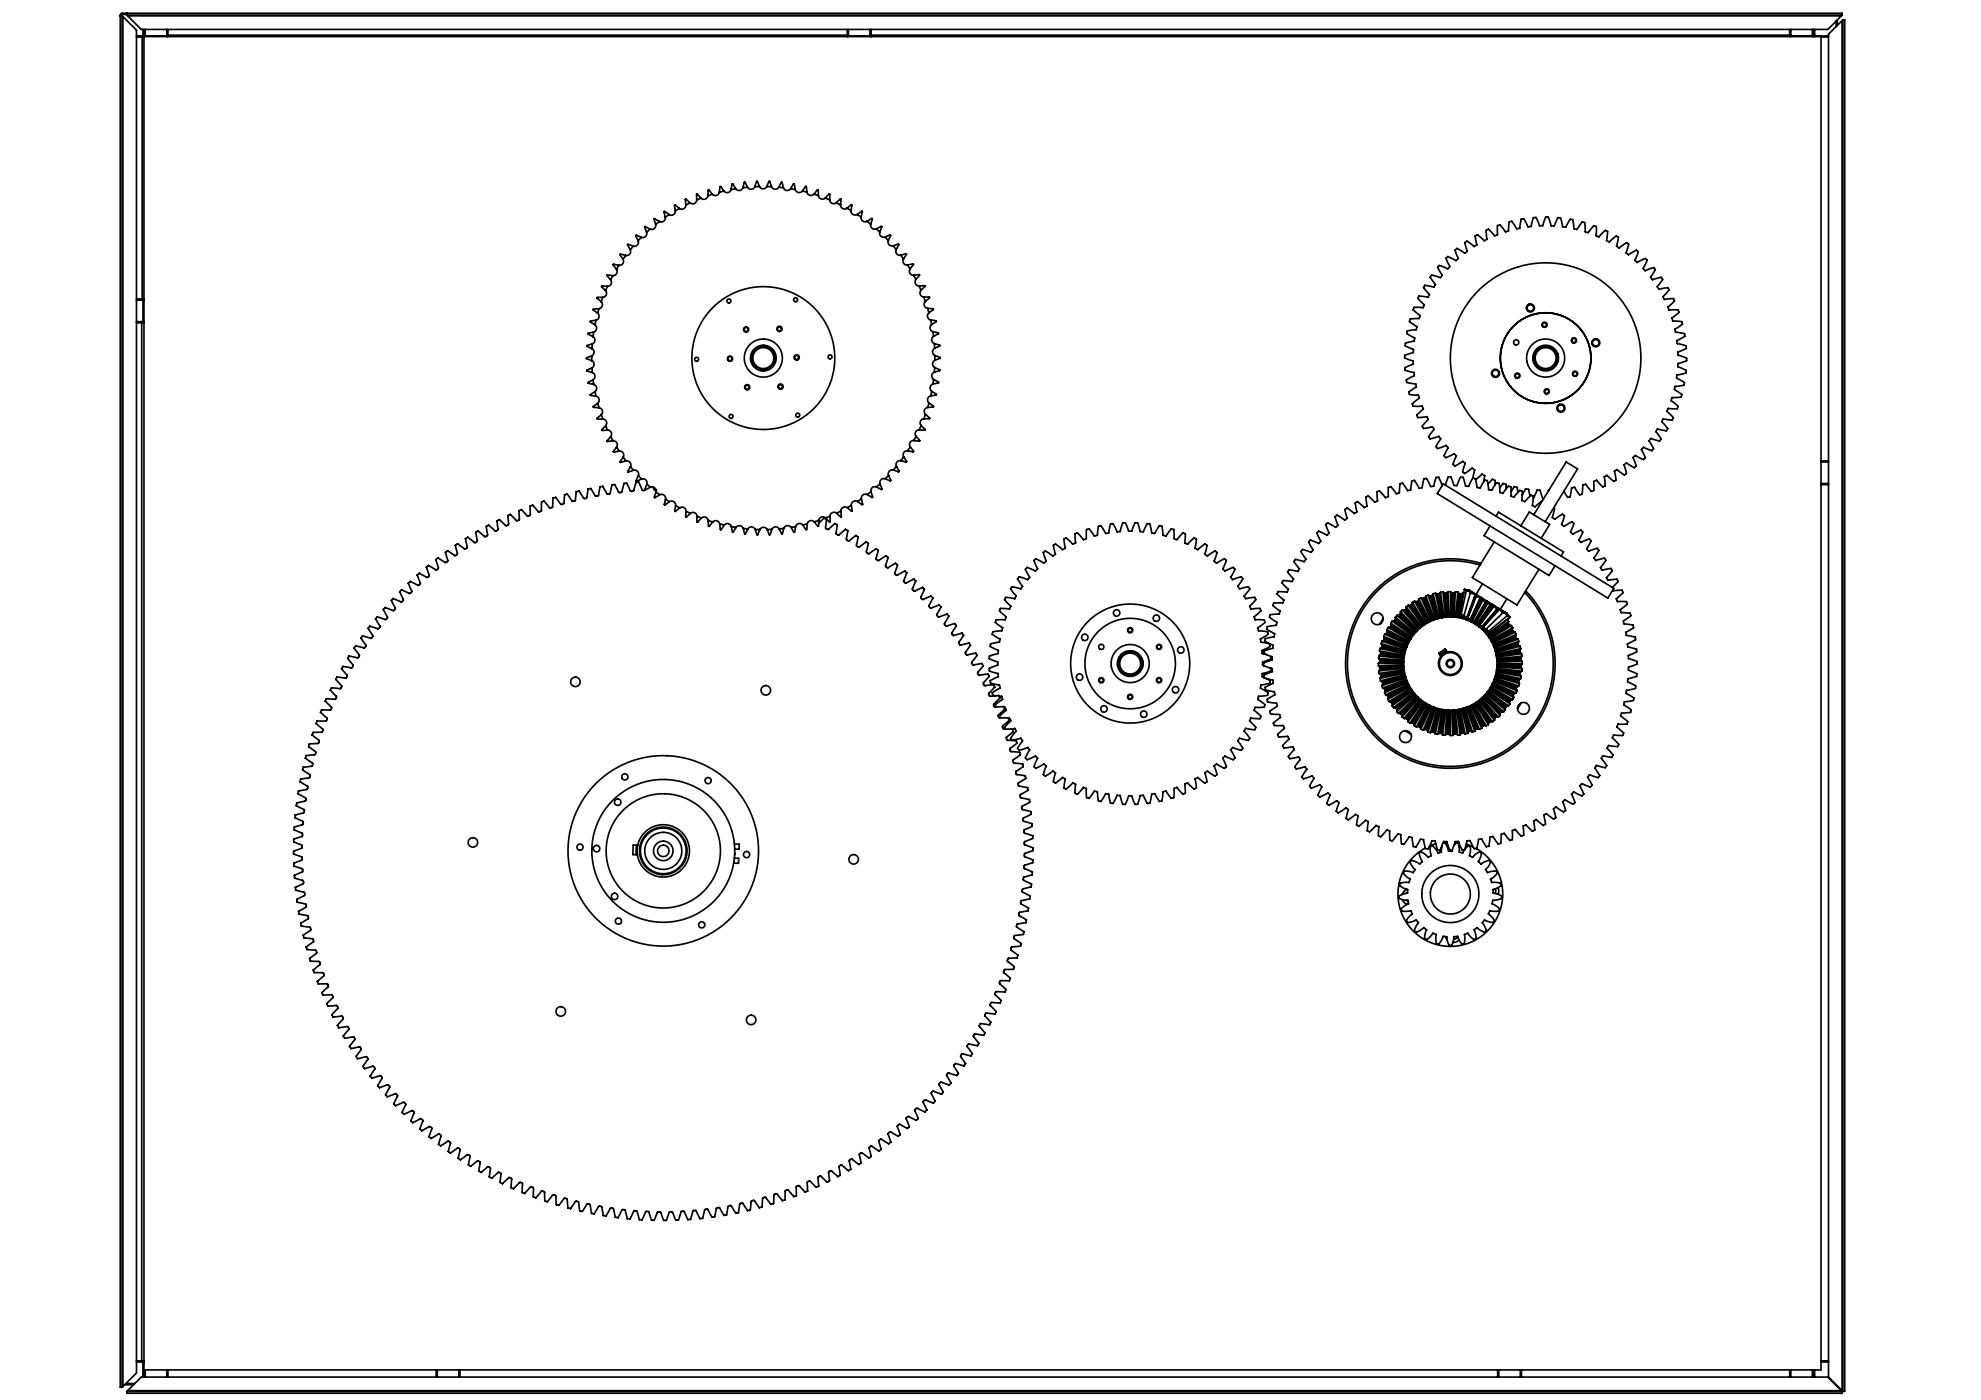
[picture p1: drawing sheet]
<svg xmlns="http://www.w3.org/2000/svg" width="594mm" height="420mm" viewBox="0 0 594 420" stroke-linecap="round" stroke-linejoin="round" font-family="sans-serif">
<g fill="none" stroke="#000" stroke-width=".5">
<path d="M36.1 4.8h.5M36.6 4.8l.2 .2M36.6 4.8v411.4M36.8 5v411M36.8 5l4.1 4v402.9l-4.1 4.1M38.1 4.3h-1.5l-.2 .5M38.1 4.5l.2 .3M38.1 4v.5M38.1 4.5h514.2M38.3 4.8h513.8M38.3 4.8l4 4h505.8l4-4M40.9 11.1h1.7"/>
<path d="M42.6 11.1h.6M42.6 11.1v78.6M42.9 8.8l-.1 1.9-1.9 .1M43.2 10.5l.2 .5M43.2 10.5l-.2 .5-.4 .1M43.2 8.8v1.7M43.5 8.8l.1 1.8 .2 .2h6.1l.1-2M50.3 10.5l-.1 .5M50.3 10.5v.5M50.3 8.8v1.7M50.3 10.5h203.8M254.1 10.5l.2 .5"/>
<path d="M254.1 10.5v.5M254.1 8.8v1.7M254.4 8.8v1.8l.2 .2h6.1l.2-2M261.2 10.5l-.2 .5M261.2 10.5v.5M261.2 10.5h275.4M261.2 8.8v1.7M536.6 10.5v.5M536.6 10.5l.2 .5M536.6 8.8v1.7M537 8.8v1.8l.2 .2h6.1l.1-2M543.8 10.5l-.2 .5"/>
<path d="M543.8 10.5l.2 .5M543.8 8.8v1.7M544.1 8.8l.2 2h4M546 11.1h2.3M550.6 6.3v1.7M550.9 6v1.6M552.3 4.5v-.5l-516 .1-.2 .4v411.7h.5M552.3 4.5l-.2 .3M552.3 6.2v411M552.3 6.2l-4 4.1v402.8l4 4.1M552.6 6l-.3 .2M552.6 6h.5v411.4h-.5"/>
<path d="M552.6 6v411.4M208.9 60a1.23 1.23 0 0 1-.7 1.1 1.23 1.23 0 0 1-1.3-.2M210.2 59.5l-1.2-1.2-.1 1.7M210.2 59.5l-1.3 .5M212.3 58.7a1.23 1.23 0 0 1-.8 1 1.23 1.23 0 0 1-1.3-.2M213.6 58.3l-1.3 .4M213.6 58.3l-1-1.3h-.2l-.1 1.7M215.7 57.7a1.23 1.23 0 0 1-.9 .9 1.23 1.23 0 0 1-1.2-.3M217.1 57.3l-1.1-1.3-.3 1.7M217.1 57.3l-1.4 .4M219.2 56.9a1.23 1.23 0 0 1-.9 .9 1.23 1.23 0 0 1-1.2-.5M220.6 56.6l-1-1.4-.4 1.7"/>
<path d="M220.6 56.6l-1.4 .3M222.8 56.3a1.23 1.23 0 0 1-1 .9 1.23 1.23 0 0 1-1.2-.6M224.1 56.2l-.7-1.5h-.2l-.4 1.6M224.1 56.2l-1.3 .1M226.3 56a1.23 1.23 0 0 1-1 .8 1.23 1.23 0 0 1-1.2-.6M227.7 56l-.7-1.6-.7 1.6M227.7 56h-1.4M229.9 56l.8-1.6 .6 1.6M229.9 56h1.4M229.9 56a1.23 1.23 0 0 1-1.1 .6 1.23 1.23 0 0 1-1.1-.6M231.3 56a1.23 1.23 0 0 0 1.1 .8 1.23 1.23 0 0 0 1.1-.6M233.5 56.2l.8-1.5h.2l.4 1.6"/>
<path d="M233.5 56.2l1.4 .1M234.9 56.3a1.23 1.23 0 0 0 1 .8 1.23 1.23 0 0 0 1.2-.5M237.1 56.6l1.4 .3M237.1 56.6l.8-1.4h.3l.3 1.7M238.5 56.9a1.23 1.23 0 0 0 .9 .8 1.23 1.23 0 0 0 1.2-.4M240.6 57.3l1.1-1.3 .3 1.7M240.6 57.3l1.4 .4M242 57.7a1.23 1.23 0 0 0 .8 .9 1.23 1.23 0 0 0 1.3-.3M244.1 58.3l1.3 .4M244.1 58.3l1.1-1.4 .1 .1 .1 1.7M245.4 58.7a1.23 1.23 0 0 0 .8 1 1.23 1.23 0 0 0 1.3-.3M247.5 59.4l1.2-1.2 .1 1.8"/>
<path d="M247.5 59.4l1.3 .6M248.8 60a1.23 1.23 0 0 0 .7 1 1.23 1.23 0 0 0 1.3-.2M185.6 79.6l-.7 1.2M185.6 79.6l-1.7-.2 1 1.4M186.8 77.8a1.23 1.23 0 0 1 0 1.3 1.23 1.23 0 0 1-1.2 .5M187.6 76.7l-1.6-.5-.1 .2 .9 1.4M187.6 76.7l-.8 1.1M189 74.9a1.23 1.23 0 0 1-.2 1.3 1.23 1.23 0 0 1-1.2 .5M189.9 73.9l-.9 1M189.9 73.9l-1.6-.6-.1 .1 .8 1.5M191.3 72.2a1.23 1.23 0 0 1-.2 1.3 1.23 1.23 0 0 1-1.2 .4M192.3 71.2l-1 1"/>
<path d="M192.3 71.2l-1.5-.7-.2 .2 .7 1.5M193.9 69.7a1.23 1.23 0 0 1-.3 1.2 1.23 1.23 0 0 1-1.3 .3M194.9 68.7l-1.5-.7-.1 .1 .6 1.6M194.9 68.7l-1 1M196.6 67.3a1.23 1.23 0 0 1-.4 1.3 1.23 1.23 0 0 1-1.3 .1M197.7 66.5l-1.5-.8 .4 1.6M197.7 66.5l-1.1 .8M199.5 65.2a1.23 1.23 0 0 1-.5 1.2 1.23 1.23 0 0 1-1.3 .1M200.6 64.4l-1.3-1-.2 .1 .4 1.7M200.6 64.4l-1.1 .8M202.5 63.2a1.23 1.23 0 0 1-.6 1.2 1.23 1.23 0 0 1-1.3 0M203.7 62.5l-1.4-1 .2 1.7"/>
<path d="M203.7 62.5l-1.2 .7M205.7 61.5a1.23 1.23 0 0 1-.7 1.1 1.23 1.23 0 0 1-1.3-.1M206.9 60.9l-1.3-1.1 .1 1.7M206.9 60.9l-1.2 .6M250.8 60.8l1.3-1.1-.1 1.8M250.8 60.8l1.2 .7M252 61.5a1.23 1.23 0 0 0 .7 1.1 1.23 1.23 0 0 0 1.3-.1M254 62.5l1.3-1.1-.1 1.8M254 62.5l1.2 .7M255.2 63.2a1.23 1.23 0 0 0 .5 1.1 1.23 1.23 0 0 0 1.3 0M257 64.3l1.2 .8M257 64.3l1.5-.9-.3 1.7"/>
<path d="M258.2 65.1a1.23 1.23 0 0 0 .5 1.2 1.23 1.23 0 0 0 1.3 .1M260 66.4l1.5-.8-.4 1.7M260 66.4l1.1 .9M261.1 67.3a1.23 1.23 0 0 0 .4 1.2 1.23 1.23 0 0 0 1.3 .2M262.8 68.7l1.5-.8 .1 .1-.6 1.6M262.8 68.7l1 .9M263.8 69.6a1.23 1.23 0 0 0 .3 1.3 1.23 1.23 0 0 0 1.3 .2M265.4 71.1l.9 1M265.4 71.1l1.6-.6 .1 .1-.8 1.5M266.3 72.1a1.23 1.23 0 0 0 .3 1.3 1.23 1.23 0 0 0 1.2 .4M267.8 73.8l.9 1M267.8 73.8l1.7-.5-.8 1.5"/>
<path d="M268.7 74.8a1.23 1.23 0 0 0 .2 1.3 1.23 1.23 0 0 0 1.2 .5M270.1 76.6l.8 1.1M270.1 76.6l1.6-.5 .1 .1-.9 1.5M270.9 77.7a1.23 1.23 0 0 0 0 1.3 1.23 1.23 0 0 0 1.2 .5M272.1 79.5l.8 1.2M272.1 79.5l1.7-.2-.9 1.4M40.9 90h1.8l.2 .3-.1 6.1-1.9 .1M40.9 89.7h1.7M40.9 96.8h1.6M42.5 96.8h.7M42.5 96.8v311.5M42.6 89.7l.6 .4"/>
<path d="M42.6 89.7h.6M43.2 96.5l-.6 .3M178 99.6l-.2 1.4M178 99.6l-1.6 .4-.1 .1 1.5 .9M178.4 97.5a1.23 1.23 0 0 1 .5 1.2 1.23 1.23 0 0 1-.9 .9M178.7 96.1l-1.7 .3 1.4 1.1M178.7 96.1l-.3 1.4M179.2 94a1.23 1.23 0 0 1 .4 1.2 1.23 1.23 0 0 1-.9 .9M179.6 92.6l-.4 1.4M179.6 92.6l-1.7 .3 1.3 1.1M180.3 90.5a1.23 1.23 0 0 1 .3 1.3 1.23 1.23 0 0 1-1 .8M180.8 89.2h-1.7l-.1 .2 1.3 1.1"/>
<path d="M180.8 89.2l-.5 1.3M181.6 87.2a1.23 1.23 0 0 1 .2 1.2 1.23 1.23 0 0 1-1 .8M182.1 85.9l-.5 1.3M182.1 85.9h-1.7l1.2 1.3M183.1 83.9a1.23 1.23 0 0 1 .1 1.3 1.23 1.23 0 0 1-1.1 .7M183.8 82.7l-1.7-.2-.1 .2 1.1 1.2M183.8 82.7l-.7 1.2M184.9 80.8a1.23 1.23 0 0 1 0 1.3 1.23 1.23 0 0 1-1.1 .6M272.9 80.7a1.23 1.23 0 0 0-.1 1.3 1.23 1.23 0 0 0 1.2 .6M274 82.6l.6 1.2M274 82.6l1.7-.1-1.1 1.3M274.6 83.8a1.23 1.23 0 0 0-.1 1.3 1.23 1.23 0 0 0 1.1 .7"/>
<path d="M275.6 85.8l.6 1.3M275.6 85.8h1.7l-1.1 1.3M276.2 87.1a1.23 1.23 0 0 0-.3 1.3 1.23 1.23 0 0 0 1.1 .7M277 89.1l.5 1.3M277 89.1l1.7 .2-1.2 1.1M277.5 90.4a1.23 1.23 0 0 0-.3 1.3 1.23 1.23 0 0 0 .9 .8M278.1 92.5l1.7 .1 .1 .2-1.4 1.1M278.1 92.5l.4 1.4M278.5 93.9a1.23 1.23 0 0 0-.4 1.2 1.23 1.23 0 0 0 1 .9M279.1 96l1.6 .2 .1 .2-1.5 1M279.1 96l.2 1.4M279.3 97.4a1.23 1.23 0 0 0-.4 1.2 1.23 1.23 0 0 0 .8 .9"/>
<path d="M279.7 99.5l1.7 .5-1.5 .9M279.7 99.5l.2 1.4M177.4 106.8v1.4M177.4 106.8l-1.6 .6v.2l1.6 .6M177.4 108.2a1.23 1.23 0 0 1 .7 1 1.23 1.23 0 0 1-.6 1.2M177.5 104.6a1.23 1.23 0 0 1 .6 1.1 1.23 1.23 0 0 1-.7 1.1M177.5 110.4l.1 1.4M177.5 110.4l-1.5 .7 1.6 .7M177.6 103.2l-.1 1.4M177.6 103.2l-1.6 .6 1.5 .8M177.6 111.8a1.23 1.23 0 0 1 .8 1 1.23 1.23 0 0 1-.6 1.1M177.8 101a1.23 1.23 0 0 1 .6 1.2 1.23 1.23 0 0 1-.8 1"/>
<path d="M177.8 113.9l.2 1.4M177.8 113.9l-1.4 .9 1.6 .5M178 115.3a1.23 1.23 0 0 1 .9 1 1.23 1.23 0 0 1-.5 1.2M178.4 117.5l.3 1.4M178.4 117.5l-1.4 1 1.7 .4M178.7 118.9a1.23 1.23 0 0 1 .9 .9 1.23 1.23 0 0 1-.4 1.2M227.8 110.8v.3M230.1 110.8v.3M230.1 111l-1.4 .2-.9-.2M279.1 118.8a1.23 1.23 0 0 0-.9 .9 1.23 1.23 0 0 0 .3 1.2M279.4 117.4l1.4 .9v.2l-1.7 .3M279.4 117.4l-.3 1.4"/>
<path d="M279.7 115.2a1.23 1.23 0 0 0-.8 1 1.23 1.23 0 0 0 .5 1.2M279.9 100.9a1.23 1.23 0 0 0-.5 1.2 1.23 1.23 0 0 0 .8 1M279.9 113.8l-.2 1.4M279.9 113.8l1.5 .8v.2l-1.7 .4M280.2 103.1l1.6 .6-1.5 .8M280.2 103.1l.1 1.4M280.2 111.7a1.23 1.23 0 0 0-.8 1 1.23 1.23 0 0 0 .5 1.1M280.3 104.5a1.23 1.23 0 0 0-.7 1.1 1.23 1.23 0 0 0 .7 1.1M280.3 110.3l1.5 .8-1.6 .6M280.3 110.3l-.1 1.4M280.3 106.7l1.6 .7-1.6 .7M280.3 106.7v1.4"/>
<path d="M280.3 108.1a1.23 1.23 0 0 0-.7 1 1.23 1.23 0 0 0 .7 1.2M467 106.2l.2 1.4-.1 .8M467.1 106.2h-.3M467.2 108.4h-.3M179.2 121l.4 1.3M179.2 121l-1.3 1.1 1.7 .2M179.6 122.3a1.23 1.23 0 0 1 1 .9 1.23 1.23 0 0 1-.3 1.2M180.3 124.4l-1.3 1.2 .1 .1h1.7M180.3 124.4l.5 1.3M180.8 125.7a1.23 1.23 0 0 1 1 .8 1.23 1.23 0 0 1-.2 1.3M181.6 127.8l-1.1 1.3 1.7-.1M181.6 127.8l.6 1.2"/>
<path d="M182.2 129a1.23 1.23 0 0 1 1.1 .7 1.23 1.23 0 0 1-.2 1.3M183.1 131l-1.1 1.3 .1 .1 1.7-.2M183.1 131l.7 1.2M183.8 132.2a1.23 1.23 0 0 1 1.1 .6 1.23 1.23 0 0 1 0 1.3M184.9 134.1l-1 1.4 .1 .2 1.6-.4M184.9 134.1l.7 1.2M185.6 135.3a1.23 1.23 0 0 1 1.2 .6 1.23 1.23 0 0 1 .1 1.2M186.9 137.1l-.9 1.6 1.7-.4M186.9 137.1l.8 1.2M187.7 138.3a1.23 1.23 0 0 1 1.2 .4 1.23 1.23 0 0 1 .2 1.3M189.1 140l-.8 1.5 .1 .1 1.6-.5M189.1 140l.9 1.1"/>
<path d="M268.8 139.9l.8 1.5-.1 .2-1.6-.6M268.8 139.9l-.9 1.1M270.1 138.2a1.23 1.23 0 0 0-1.2 .4 1.23 1.23 0 0 0-.1 1.3M271 137.1l.9 1.4-.1 .1-1.7-.4M271 137.1l-.9 1.1M272.2 135.2a1.23 1.23 0 0 0-1.2 .6 1.23 1.23 0 0 0 0 1.3M272.9 134l-.7 1.2M272.9 134l1 1.5-1.7-.3M274 132.1a1.23 1.23 0 0 0-1.1 .7 1.23 1.23 0 0 0 0 1.2M274.7 130.9l1.1 1.3-1.8-.1M274.7 130.9l-.7 1.2M275.6 128.9a1.23 1.23 0 0 0-1.1 .7 1.23 1.23 0 0 0 .2 1.3"/>
<path d="M276.2 127.7l1.1 1.3-1.7-.1M276.2 127.7l-.6 1.2M277 125.6a1.23 1.23 0 0 0-1 .8 1.23 1.23 0 0 0 .2 1.3M277.5 124.3l1.3 1.2-1.8 .1M277.5 124.3l-.5 1.3M278.2 122.2a1.23 1.23 0 0 0-1 .9 1.23 1.23 0 0 0 .3 1.2M278.5 120.9l-.3 1.3M278.5 120.9l1.4 1.1-1.7 .2M546 138.3h2.3M546 138.6h2.3M142.7 159.7l.4 2.6-.1 .2-.7 .3-2-1.6M142.7 159.7h.1"/>
<path d="M145.8 157.9l.4 2.6-.1 .2-.7 .3-2-1.7-.7 .4M145.8 157.9h.1M149.7 155.9l-.7 .4 .3 2.6-.6 .4h-.3l-1.9-1.7-.7 .3M149.8 155.9h.1M155.6 153.2l.1 2.7-.8 .3-1.9-1.9-.7 .4 .2 2.6-.6 .4h-.3l-1.8-1.8M155.6 153.2h.1M156.3 152.9l-.7 .3M156.4 152.9h.1M159.7 151.6l-.7 .2v2.6l-.2 .3-.7 .1-1.7-1.9M159.7 151.6h.1M162.4 150.6l-.1 2.6-.5 .3h-.4l-1.7-1.9M162.4 150.6h.1"/>
<path d="M165.8 149.5l-.1 2.6-.7 .3-.2-.1-1.6-2-.8 .3M165.8 149.4h.1M169.3 148.4l-.2 2.6-.7 .3h-.3l-1.5-2.1-.8 .2M169.3 148.4h.1M170.1 148.2l-.8 .2M170.1 148.2h.1M176.4 146.7l-.4 2.6-.2 .2h-.8l-1.4-2.2-.8 .2-.3 2.6-.8 .3-1.6-2.2M176.4 146.7h.1M177.1 146.6l-.7 .1M177.2 146.6h.1M179.9 146.1l-.4 2.5-.6 .2h-.4l-1.3-2.2M179.9 146h.1"/>
<path d="M183.5 145.5l-.6 2.5-.6 .3-.3-.1-1.3-2.3-.8 .1M183.5 145.5h.1M187.1 145l-.6 2.6-.7 .2-.3-.1-1.2-2.3-.8 .1M187.1 145h.1M190 141.1a1.23 1.23 0 0 1 1.2 .3 1.23 1.23 0 0 1 .2 1.3M191.4 142.7l1 1M191.4 142.7l-.6 1.6 1.6-.6M191.5 144.7h-.8l-.7 2.5-.7 .2-.3-.1-1.1-2.3h-.8M191.5 144.7h.1M191.5 144.7l1.1 2.3 .8 .1 .2-.2M192.4 143.7a1.23 1.23 0 0 1 1.3 .3 1.23 1.23 0 0 1 .3 1.2M194 145.2l1 1"/>
<path d="M194 145.2l-.7 1.6 .2 .1M195 146.2l-1.5 .7M195 146.2a1.23 1.23 0 0 1 1.3 .1 1.23 1.23 0 0 1 .4 1.3M195.8 146.1l.4 .8 .5 .1M196.7 147.6l-.5 1.6 .1 .1 1.5-.9M196.7 147.6l1.1 .8M197.8 148.4a1.23 1.23 0 0 1 1.3 .1 1.23 1.23 0 0 1 .5 1.2M199.6 149.7l1.1 .8M199.6 149.7l-.3 1.7 1.4-.9M200.7 150.5a1.23 1.23 0 0 1 1.3 0 1.23 1.23 0 0 1 .6 1.2M202.6 151.7l-.2 1.7 1.4-1M202.6 151.7l1.2 .7"/>
<path d="M203.8 152.4a1.23 1.23 0 0 1 1.3-.1 1.23 1.23 0 0 1 .6 1.1M205.7 153.4l1.3 .6M205.7 153.4v1.7l1.3-1.1M207 154a1.23 1.23 0 0 1 1.3-.2 1.23 1.23 0 0 1 .7 1.1M209 154.9v1.7l1.3-1.2M209 154.9l1.3 .5M210.3 155.4a1.23 1.23 0 0 1 1.3-.3 1.23 1.23 0 0 1 .8 1.1M212.4 156.2l1.3 .4M212.4 156.2l.1 1.7h.2l1-1.3M213.7 156.6a1.23 1.23 0 0 1 1.2-.4 1.23 1.23 0 0 1 .9 1M215.8 157.2l.2 1.7h.2l1-1.4M215.8 157.2l1.4 .3"/>
<path d="M217.2 157.5a1.23 1.23 0 0 1 1.2-.4 1.23 1.23 0 0 1 .9 .9M219.3 158l1.4 .2M219.3 158l.5 1.7 .9-1.5M220.7 158.2a1.23 1.23 0 0 1 1.2-.5 1.23 1.23 0 0 1 1 .8M222.9 158.5l1.4 .2M222.9 158.5l.4 1.7h.2l.8-1.5M224.3 158.7a1.23 1.23 0 0 1 1.1-.6 1.23 1.23 0 0 1 1 .7M226.4 158.8l1.4 .1M226.4 158.8l.7 1.6 .7-1.5M230 158.9a1.23 1.23 0 0 0-1.1-.7 1.23 1.23 0 0 0-1.1 .7M231.4 158.8l-1.4 .1M231.4 158.8l-.5 1.6h-.2l-.7-1.5"/>
<path d="M233.6 158.7a1.23 1.23 0 0 0-1.1-.6 1.23 1.23 0 0 0-1.1 .7M235 158.5l-1.4 .2M235 158.5l-.5 1.7-.9-1.5M237.2 158.2a1.23 1.23 0 0 0-1.2-.5 1.23 1.23 0 0 0-1 .8M238.6 158l-1.4 .2M238.6 158l-.4 1.6-.2 .1-.8-1.5M240.7 157.5a1.23 1.23 0 0 0-1.2-.4 1.23 1.23 0 0 0-.9 .9M242.1 157.2l-1.4 .3M242.1 157.2l-.3 1.7h-.1l-1-1.4M244.2 156.6a1.23 1.23 0 0 0-1.3-.4 1.23 1.23 0 0 0-.8 1M245.5 156.1l-.1 1.7-.2 .1-1-1.3M245.5 156.1l-1.3 .5"/>
<path d="M247.1 155.4l-1.6 1.6M247.1 155.4h.1M247.1 155.4l.2 .1a.76 .76 0 0 1 .4 1.2l-.2 1.7 .7 .5 2.1-1.8 .7 .3-.3 2.6 .6 .5 2.2-1.7M247.6 155.4a1.23 1.23 0 0 0-1.3-.3 1.23 1.23 0 0 0-.8 1M248.9 154.8l-.1 1.8-1.2-1.2M248.9 154.8l-1.3 .6M250.9 153.9a1.23 1.23 0 0 0-1.3-.1 1.23 1.23 0 0 0-.7 1M252.1 153.3l-1.2 .6M252.1 153.3l.2 1.7-.2 .1-1.2-1.2M253.5 158.8h.1M253.5 158.8l.7 .4M254 152.3a1.23 1.23 0 0 0-1.2-.1 1.23 1.23 0 0 0-.7 1.1"/>
<path d="M254.2 159.2h.1M254.2 159.2l-.4 2.5 .1 .3 .7 .3 2-1.7 .7 .5-.5 2.5 .5 .5h.3l2.1-1.5 .7 .4M255.3 151.6l-1.3 .7M255.3 151.6l.1 1.7-1.4-1M257.1 150.4a1.23 1.23 0 0 0-1.3 0 1.23 1.23 0 0 0-.5 1.2M258.3 149.7l-1.2 .7M258.3 149.7l.3 1.7-1.5-1M260.1 148.4a1.23 1.23 0 0 0-1.3 .1 1.23 1.23 0 0 0-.5 1.2M261.2 147.5l-1.1 .9M261.2 147.5l.4 1.7-1.5-.8M262.8 146.1a1.23 1.23 0 0 0-1.2 .2 1.23 1.23 0 0 0-.4 1.2M263.9 145.2l-1.1 .9"/>
<path d="M263.9 145.2l.5 1.6-1.6-.7M265.4 143.6a1.23 1.23 0 0 0-1.2 .3 1.23 1.23 0 0 0-.3 1.3M266.4 142.6l-1 1M266.4 142.6l.7 1.6-.1 .1-1.6-.7M267.9 141a1.23 1.23 0 0 0-1.3 .4 1.23 1.23 0 0 0-.2 1.2M432.5 145.7l-.8-1.9a.65 .65 0 0 0-.7-.6 .65 .65 0 0 0-.6 .7l-.4 1.3a.74 .74 0 0 1-.9 .8l-1.4-2.5-.7 .1-.6 2.7-.9 .2-1.4-2.4-.7 .2-.4 2.7-.9 .2-1.5-2.3-.8 .2-.2 2.8-.9 .2-1.7-2.1-.7 .2v2.8l-.9 .3-1.8-2-.7 .3 .2 2.7-.9 .4-1.9-1.9-.7 .3 .3 2.7-.8 .5-2.1-1.8-.7 .4 .6 2.7-.8 .5-2.2-1.7-.6 .5 .7 2.6-.8 .5-2.3-1.5-.6 .5 .9 2.6-.7 .6-2.4-1.3-.6 .5 1 2.5-.6 .6-2.5-1.1-.6 .5 1.3 2.5-.7 .6-2.5-1-.5 .6 1.3 2.4-.5 .7-2.6-.9-.5 .7 1.5 2.2-.5 .8-2.7-.7-.4 .7 1.6 2.1-.4 .8-2.7-.5-.4 .7 1.8 2.1-.5 .8-2.7-.3-.3 .7 1.9 1.9-.4 .8-2.7-.1-.3 .7 2.1 1.8-.4 .9h-2.7l-.2 .8 2.1 1.6-.2 .9-2.8 .2-.2 .8 2.3 1.5-.2 .9-2.7 .4-.2 .8 2.4 1.3-.1 .9-2.7 .6-.1 .8 2.4 1.2v.9l-2.7 .7v.8l2.5 1.1v.9l-2.6 .9v.8l2.6 .9v.9l-2.5 1.1v.8l2.7 .7 .1 .9-2.5 1.2 .1 .8 2.7 .5 .2 .9-2.4 1.4 .2 .8 2.7 .4 .2 .9-2.3 1.5 .3 .8 2.7 .1 .3 .9-2.2 1.7 .3 .8h2.7l.3 .8-2 1.8 .1 .3 .2 .5 2.7-.2 .4 .8-1.9 2 .3 .7 2.7-.4 .5 .9-1.8 2 .4 .7 2.7-.5 .5 .8-1.7 2.1 .5 .7 2.6-.7 .6 .7-1.5 2.3 .4 .6 2.6-.8 .6 .7-1.3 2.4 .5 .6 2.5-1.1 .7 .7-1.2 2.4 .5 .6 2.5-1.2 .7 .6-1.1 2.6 .6 .5 2.4-1.4 .7 .6-.8 2.6 .6 .5 2.3-1.5 .7 .5-.7 2.6 .7 .5 2.2-1.7 .7 .5-.5 2.7 .7 .4 2.1-1.8 .8 .4-.3 2.7 .7 .4 1.9-2 .9 .4-.1 2.8 .6 .2 1.8-2 .9 .3v2.7l.8 .3 1.6-2.2 .9 .3 .2 2.7 .8 .2 1.5-2.3 .9 .3 .4 2.7 .8 .1 1.3-2.4 1 .2 .5 2.7 .8 .1 1.2-2.5 .9 .1 .8 2.6 .7 .1 .5-1M432.8 145.1l51.1 31.4-1.8 2.9-51.1-31.3zM433.4 145.5l.6-1.8a.65 .65 0 0 1 .7-.6 .65 .65 0 0 1 .6 .6l.5 1.3a.74 .74 0 0 0 1 .7l.8-1.9a.65 .65 0 0 1 .7-.6 .65 .65 0 0 1 .6 .6l.4 1.4a.74 .74 0 0 0 1 .7l.9-1.8a.65 .65 0 0 1 .8-.6 .65 .65 0 0 1 .5 .7l.3 1.4a.74 .74 0 0 0 .9 .8l1.1-1.8a.65 .65 0 0 1 .8-.5 .65 .65 0 0 1 .5 .7l.2 1.4a.74 .74 0 0 0 .8 .9l1.3-1.7a.65 .65 0 0 1 .8-.5 .65 .65 0 0 1 .4 .8l.1 1.4a.74 .74 0 0 0 .8 .9l1.4-1.6a.65 .65 0 0 1 .8-.4 .65 .65 0 0 1 .4 .8v1.3a.74 .74 0 0 0 .7 1l1.5-1.5a.65 .65 0 0 1 .8-.4 .65 .65 0 0 1 .4 .9l-.1 1.3a.74 .74 0 0 0 .7 1.1l1.5-1.5a.65 .65 0 0 1 .8-.3 .65 .65 0 0 1 .3 .9l-.1 1.4a.74 .74 0 0 0 .6 1l2.2-1.7M441.7 143.5l.3-1.9a.74 .74 0 0 0-.5-1.1l-2.3 1.5-.6-.4 .8-2.6-.8-.6-2.3 1.4-.6-.5 1-2.5-.7-.7-2.5 1.2-.5-.5 1.2-2.5-.6-.7-2.5 1-.4-.4-.1-.2 1.4-2.3-.6-.8-2.6 .8-.4-.7 1.6-2.2-.5-.8-2.7 .5-.4-.6 1.9-2.1-.5-.8-2.7 .3-.3-.7 2-1.9-.4-.9-2.7 .1-.2-.8 2.1-1.7-.3-.9-2.7-.2-.2-.7 2.3-1.5-.2-.9-2.7-.5-.1-.7 2.4-1.3-.1-.9-2.7-.7v-.8l2.5-1.1v-.9l-2.6-.9v-.8l2.6-.8v-1l-2.5-1.1 .1-.8 2.7-.6 .1-.9-2.4-1.3 .2-.8 2.7-.4 .2-.9-2.3-1.5 .2-.8 2.8-.1 .2-.9-2.1-1.8 .3-.7 2.7 .1 .4-.9-2-1.9 .4-.7 2.7 .4 .4-.9-1.8-2 .4-.7 2.7 .6 .5-.8-1.6-2.3 .5-.6 2.6 .8 .6-.7-1.4-2.4 .5-.6 2.5 1.1 .7-.7-1.2-2.6 .5-.4 2.5 1.2 .7-.6-1-2.6 .6-.5 2.3 1.5 .8-.6-.8-2.6 .7-.5 2.1 1.7 .8-.5-.5-2.7 .7-.4 2 1.8 .9-.4-.2-2.8 .6-.2 1.9 2 .9-.4-.1-2.7 .7-.3 1.7 2.2 .9-.3 .2-2.7 .8-.2 1.5 2.3 .9-.2 .4-2.7 .8-.2 1.3 2.5 .9-.2 .8-2.6 .7-.1 1 2.5h1l.9-2.6h.8l.8 2.6 .9 .1 1.2-2.5 .7 .1 .7 2.6 .9 .2 1.3-2.4 .8 .1 .4 2.7 .9 .2 1.5-2.2 .8 .2 .1 2.7 .9 .3 1.7-2.1 .8 .3-.1 2.7 .8 .4 1.9-2 .7 .3-.3 2.8 .8 .4 2.1-1.8 .7 .4-.6 2.7 .8 .5 2.2-1.6 .7 .4-.8 2.7 .7 .5 2.4-1.4 .5 .5-1 2.6 .7 .6 2.5-1.2 .5 .6-1.2 2.4 .6 .7 2.6-.9 .5 .6-1.5 2.3 .6 .7 2.6-.7 .4 .6-1.6 2.2 .5 .8 2.7-.5 .4 .7-1.9 2 .5 .8 2.7-.2 .3 .7-2 1.8 .4 .9h2.7l.3 .7-2.2 1.7 .3 .9 2.7 .2 .2 .7-2.3 1.5 .2 1 2.7 .4 .1 .8-2.4 1.2 .1 1 2.7 .7v.7l-2.5 1.1 .1 .9 2.5 .9v.8l-2.6 .9v.9l2.5 1.1-.1 .8-2.7 .6-.1 .9 2.4 1.4-.1 .7-2.8 .4-.2 .9 2.3 1.6-.2 .7-2.7 .2-.3 .9 2.1 1.7-.3 .7-2.7-.1-.4 .9 1.9 2-.3 .6-2.7-.3-.4 .8 1.8 2.1-.4 .6-2.7-.5-.5 .8 1.6 2.2-.5 .6-2.6-.8-.6 .8 1.4 2.3-.5 .6-2.5-1-.6 .7 1.1 2.4-.2 .2-.3 .4-2.4-1.3-.7 .7 .9 2.5-.6 .5-2.3-1.4-.8 .5 .8 2.7-.6 .4-2.2-1.6-.8 .5 .5 2.6-.7 .4-2-1.8-.9 .4 .3 2.8-.7 .3-1.9-2-.8 .3v2.8l-.7 .2-1.7-2.1-.9 .2-.2 2.8-.8 .2-1.5-2.3-.9 .2-.4 2.7-.8 .1-1-1.9M442.5 143.9l1.4-1.2a.74 .74 0 0 1 1.2-.1l-.2 1.8M446.2 145.2l.8-.9a.74 .74 0 0 1 1.2-.2v1.5M446.8 157.8l-1.8 2.9 18.3 11.2 1.2 .7 1.8-2.9"/>
<path d="M448.6 154.9l.7-1.3 15.8 9.7 3.7 2.3-.7 1.2M449.7 146.4l.6-.8a.74 .74 0 0 1 1.2-.3l.1 1.4M453.1 147.5l.6-.9a.74 .74 0 0 1 1.1-.4l.3 1.6M456 157.7l2.6-4.1 .7 .5 5.4 3.2-2.6 4.2M456.4 148.5l.7-1.2a.74 .74 0 0 1 1.1-.5l.6 2M459.8 149.5l.8-1.8a.74 .74 0 0 1 1.1-.6l1.1 2.6M459.9 154.4l9.7-15.8 3.4 2.1-9.7 15.8M464.4 147.1l-.1 .2M465.8 152.4l.3 .2-.4 2a.74 .74 0 0 0 .4 1.1l1.8-1.1a.65 .65 0 0 1 .9-.1 .65 .65 0 0 1 .1 .9l-.4 1.3a.74 .74 0 0 0 .4 1.2l1.8-1a.65 .65 0 0 1 .9-.1 .65 .65 0 0 1 .1 .9l-.5 1.3a.74 .74 0 0 0 .3 1.2l1.9-.9a.65 .65 0 0 1 .9 0 .65 .65 0 0 1 0 .9l-.6 1.3a.74 .74 0 0 0 .3 1.1l1.9-.7a.65 .65 0 0 1 .9 .1 .65 .65 0 0 1 0 .9l-.7 1.2a.74 .74 0 0 0 .2 1.2l2-.6a.65 .65 0 0 1 .9 .1 .65 .65 0 0 1-.1 .9l-.8 1.1a.74 .74 0 0 0 .1 1.3l2-.5a.65 .65 0 0 1 .9 .2 .65 .65 0 0 1-.1 .9l-.9 1.1a.74 .74 0 0 0 0 1.2l2.1-.4a.65 .65 0 0 1 .9 .3 .65 .65 0 0 1-.3 .9l-.9 1a.74 .74 0 0 0 0 1.2l2-.2a.65 .65 0 0 1 .9 .3 .65 .65 0 0 1-.3 .9l-1.2 1.2M546 145.1h2.3M546 145.4h2.3M119.9 177.5l1.1 2.4-.1 .2-.6 .5-2.4-1-.5 .5"/>
<path d="M119.9 177.5h.1M122.4 175l1.1 2.4-.5 .6h-.2l-2.4-1-.5 .5M122.4 175h.1M123 174.4l-.6 .6M123 174.4h.1M127.9 170.2l.8 2.4-.1 .3-.6 .3-2.3-1.2-.6 .5 1 2.5-.6 .6-2.5-1.2M127.9 170.1h.1M128.5 169.7l-.6 .4M128.5 169.6h.1M131.3 167.4l-.6 .5 .8 2.4-.1 .3-.7 .4-2.2-1.4M131.3 167.4h.1M137.2 163.2l-.7 .4 .7 2.5-.2 .3-.6 .3-2.2-1.5-.6 .5 .7 2.5-.5 .5-.3 .1-2.2-1.4"/>
<path d="M137.2 163.2h.1M139.6 161.6l.5 2.5-.5 .5-.3 .1-2.1-1.5M139.6 161.6h.1M140.2 161.2l-.6 .4M140.3 161.2h.1M260.4 163h.1M260.4 163l-.6 2.5 .1 .3 .6 .3 2.2-1.5 .7 .5M263.4 165.1h.1M263.4 165.1l-.7 2.5 .1 .2 .6 .4 2.2-1.4 .7 .4M266.3 167.3h.1M266.3 167.3l-.8 2.5 .5 .5h.3l2.2-1.3M268.5 169h.1"/>
<path d="M268.5 169l.6 .5M269.1 169.5h.1M269.1 169.5l-.8 2.5 .4 .5 .3 .1 2.3-1.3M271.3 171.3h.1M271.3 171.3l.6 .6-.9 2.3 .4 .6 .3 .1 2.3-1.2M274 173.7h.1M274 173.7l.6 .6M274.6 174.3h.1M274.6 174.3l-1 2.4 .4 .6h.3l2.3-1.1M276.6 176.2h.1M276.6 176.2l.6 .6-1.1 2.4 .4 .6h.3l2.4-1 .5 .6M279.7 179.4h.1"/>
<path d="M279.7 179.4l-1.1 2.3v.3l.6 .4 2.4-.9M425.5 179.7l-.3 .6M425.5 179.7l3.1 6.4M426.1 179.4l3 6.5M426.1 179.4l.7 .2M426.1 179.4l-.6 .3M426.8 179.6l2.7 6.5M426.9 179.6h-.1M426.9 179.6l2.7 6.5M427.1 179.5l-.2 .1M427.1 179.5l2.6 6.5M427.2 179.4l-.1 .1"/>
<path d="M427.2 179.4l2.6 6.6M427.6 178.8l-.4 .6M427.6 178.8l2.4 6.7M428.3 178.6l2.2 6.8M428.3 178.6l.6 .2M428.3 178.6l-.7 .2M428.9 178.8l2 6.8M429 178.8h-.1M429 178.8l2 6.8M429.2 178.8h-.2M429.2 178.8l1.9 6.7M429.3 178.7l-.1 .1"/>
<path d="M429.3 178.7l1.9 6.8M429.7 178.1l-.4 .6M429.7 178.1l1.7 7M430.4 178l1.5 7M430.4 178l.6 .3M430.4 178l-.7 .1M431 178.3h.2M431 178.3l1.3 6.9M431.2 178.3l1.2 6.9M431.4 178.3h-.2M431.4 178.3l1.1 6.9M431.5 178.2l-.1 .1"/>
<path d="M431.5 178.2l1.1 7M431.9 177.7l-.4 .5M431.9 177.7l1 7.1M432.7 177.6l.7 7.2M432.7 177.6l.5 .4M432.7 177.6l-.8 .1M433.2 178l.2 .1M433.2 178l.6 7M433.4 178.1l.5 7M433.6 178l-.2 .1M433.6 178l.4 7.1M433.7 178h-.1"/>
<path d="M433.7 178l.4 7M434.2 177.5l-.5 .5M434.2 177.5l.2 7.2M434.9 177.5v7.2M434.9 177.5l.5 .5M434.9 177.5h-.7M435.4 178h.2M435.4 178l-.2 7M435.6 178h.2M435.6 178l-.3 7M435.8 178l-.3 7M435.9 178h-.1"/>
<path d="M435.9 178l-.3 7M436.4 177.6l-.5 .4M436.4 177.6l-.5 7.1M436.4 177.6h.8M437.2 177.6l-.8 7.2M437.2 177.6l.4 .5M437.6 178.1l.2 .1M437.6 178.1l-.9 7M437.8 178.2h.2M437.8 178.2l-1 7M438 178.2l-1.1 7M438.1 178.2h-.1"/>
<path d="M438.1 178.2l-1.1 7M438.7 177.8l-.6 .4M438.7 177.8l-1.3 7.1M438.7 177.8l.2 .1M439.1 176.8l1.5 .4M439.1 176.8l1.5 .3M439.1 176.8l-1.4 7.3 .4 .1-.3-.1M439.7 177.2l1.5 .4M439.7 177.2l1.1 .1M439.7 177.2l-1.6 7.2 .9 .2M440.6 177.1h.1M440.6 177.1l11.2 7"/>
<path d="M440.6 177.2h.1M440.6 177.2v.1M440.7 177.2l.1 .1M440.7 177.2v.1M440.8 177.3h.1M440.9 177.9l1.5 .4M440.9 177.9l-2 6.9 1 .3M441.2 177.6h.2M441.2 177.6v.2M441.4 177.6l.3 .2M441.4 177.6l-.1 .2M441.7 177.8l-.8 .1"/>
<path d="M441.7 177.8h-.1M442.4 178.3h.1M442.4 178.3l-2.5 6.8M442.5 178.3l.4 .3M442.5 178.3l-2.5 6.8M442.6 178.9l1.3 .3M442.6 178.9l-2.5 6.6M442.6 178.8l-2.7 7.1M442.9 178.6l-.3 .3M442.9 178.6h.1M443.8 169.5a30.9 30.9 0 0 0-39.7 31.4 30.9 30.9 0 0 0 43.1 26.5 30.9 30.9 0 0 0 10-49.7M443.9 179.2l.1 .1"/>
<path d="M443.9 179.2l-3 6.5M444 179.3l.5 .2M444 179.3l-3 6.4M444.1 169a31.4 31.4 0 0 0-40.6 31.9 31.4 31.4 0 0 0 44 27 31.4 31.4 0 0 0 10-50.7M444.5 179.5l.1 .7M444.5 179.5l-3.2 6.4M444.5 179.7l-3.4 6.8M444.5 175.1l-1.9 3.2M448 162.6l-6.5 10.7 13.2 8.1 .2 .1 6.5-10.7M451.8 179.6l-1.9 3.2M483.6 177.1l.1 .1 2-.1a.65 .65 0 0 1 .8 .3 .65 .65 0 0 1-.3 .9l-1 .9a.74 .74 0 0 0-.3 1.2l2.8 .1 .3 .7-2.2 1.7 .3 .9 2.7 .2 .2 .7-2.2 1.6 .2 .9 2.7 .3 .1 .8-2.3 1.4 .1 .9 2.7 .5 .1 .8-2.4 1.3 .1 .9 2.6 .7 .1 .8-2.5 1v1l2.6 .8v.8l-2.6 .9v1l2.5 1v.8l-2.7 .7-.1 1 2.5 1.2-.1 .7-2.7 .6-.1 .9 2.3 1.4-.1 .8-2.7 .3-.2 .9 2.2 1.6-.2 .7-2.7 .2-.3 .9 2.2 1.7-.2 .7-2.8 .1-.3 .8 2.1 1.8-.3 .8-2.8-.2-.4 .8 2 2-.4 .7-2.7-.3-.4 .8 1.8 2-.4 .7-2.7-.5-.5 .8 1.7 2.2-.4 .5-2.7-.6-.5 .8 1.5 2.3-.5 .6-2.6-.9-.6 .8 1.4 2.3-.5 .6-2.6-1-.6 .7 1.2 2.4-.5 .6-2.5-1.2-.7 .6 1.1 2.6-.6 .5-2.4-1.4-.7 .6 .9 2.6-.7 .5-2.2-1.5-.8 .5 .7 2.7-.6 .4-2.2-1.6-.8 .5 .5 2.7-.7 .3-2-1.7-.8 .4 .3 2.7-.7 .4-1.9-2-.9 .4 .2 2.8-.7 .3-1.9-2.1-.8 .4v2.7l-.8 .2-1.7-2.1-.8 .3-.2 2.7-.8 .2-1.5-2.3-.9 .3-.4 2.7-.8 .1-1.3-2.3-1 .1-.5 2.7-.8 .1-1.2-2.4-.9 .1-.7 2.6-.8 .1-1.1-2.6-.9 .1-.3 1M102.8 199.9l-.4 .7 1.7 2v.3l-.4 .6-2.6-.4-.4 .7"/>
<path d="M102.8 199.9h.1M104.3 197.5h.1M104.3 197.5l1.6 2v.3l-.5 .6-2.6-.5M106.2 194.4h.1M106.2 194.5l1.6 2-.3 .7-.3 .1-2.5-.5-.4 .7M106.6 193.8l-.4 .6M106.7 193.8h.1M108.3 191.5l1.4 2.1-.2 .6-.3 .2-2.5-.6M108.3 191.4h.1M108.7 190.8l-.4 .6M108.7 190.8h.1M110.4 188.5l1.4 2.2-.1 .3-.5 .5-2.5-.7"/>
<path d="M110.4 188.5h.1M110.9 187.9l-.5 .6M110.9 187.9h.1M113.1 185l-.5 .7 1.3 2.2v.2l-.5 .5-2.5-.7M113.1 185h.1M115.5 182.3l-.6 .6 1.3 2.2-.1 .3-.5 .5-2.5-.9M115.5 182.3h.1M117.4 180.2l1.1 2.2v.3l-.6 .5-2.4-.9M117.4 180.1h.1M281.6 181.5h.1M281.6 181.5l.5 .6M282.1 182.1h.1"/>
<path d="M282.1 182.1l-1.2 2.2 .3 .7 .4 .1 2.4-.9 .5 .6M284.5 184.9h.1M284.5 184.9l-1.3 2.2v.3l.6 .5 2.5-.8M286.3 187.1h.1M286.3 187.1l.5 .6M286.8 187.7l-1.4 2.2v.3l.6 .5 2.4-.7M286.8 187.7h.1M288.5 190h.1M288.5 190l.4 .6-1.4 2.1v.4l.5 .4 2.5-.6M290.6 192.9h.1M290.6 192.9l.4 .7-1.5 2.1v.3l.5 .5 2.5-.6 .5 .7M293 196.6l-1.7 2.3 .5 .6 2.7-.4 .3 .6-1.7 2.1 .4 .7 2.7-.3 .4 .7-1.7 2 .2 .7 .2 .1 2.6-.3"/>
<path d="M293 196.6h.1M342.3 197.9h.3M342.4 197.9l.2 1.4-.2 .9M379.7 196.4l-.5-.2a.74 .74 0 0 1-.8-.9l2.5-1.4-.1-.7-2.7-.6-.2-.9 2.3-1.4-.1-.8-2.7-.3-.3-.9 2.2-1.6-.2-.7-2.7-.1-.4-.9 2.1-1.8-.3-.7-2.7 .2-.4-.8 1.9-2-.2-.4-.2-.3-2.7 .4-.5-.8 1.8-2.1-.5-.7-2.6 .7-.6-.8 1.6-2.3-.5-.6-2.6 .9-.6-.7 1.3-2.4-.5-.6-2.5 1.1-.7-.6 1.1-2.5-.5-.6-2.4 1.4-.8-.7 .9-2.5-.6-.5-2.3 1.5-.7-.5 .6-2.7-.6-.4-2.2 1.7-.8-.5 .5-2.7-.7-.3-2 1.9-.9-.4 .2-2.7-.7-.3-1.8 2-.9-.3v-2.7l-.3-.1-.5-.2-1.6 2.2-.9-.2-.3-2.7-.7-.2-1.5 2.3-.9-.1-.5-2.7-.8-.1-1.2 2.4h-.9l-.8-2.7h-.8l-.9 2.6h-1l-1-2.6h-.7l-.8 2.7h-.9l-1.3-2.4-.7 .1-.5 2.7-1 .1-1.4-2.3-.7 .2-.3 2.7-1 .2-1.6-2.2-.7 .3-.1 2.7-.8 .3-1.8-2-.8 .3 .2 2.7-.8 .4-2-1.9-.7 .3 .4 2.7-.8 .5-2.1-1.7-.3 .2-.4 .2 .7 2.7-.8 .5-2.3-1.5-.6 .5 .9 2.5-.7 .7-2.4-1.4-.6 .6 1.1 2.5-.6 .6-2.5-1.1-.6 .6 1.4 2.4-.6 .7-2.6-.9-.3 .4-.2 .2 1.5 2.3-.5 .8-2.7-.7-.4 .7 1.7 2.1-.4 .8-2.7-.4-.4 .7 1.9 2-.4 .8-2.7-.2-.3 .7 2 1.8-.3 .9-2.7 .1-.3 .7 2.2 1.6-.2 .9-2.7 .3-.1 .3-.1 .5 2.4 1.4-.2 .9-2.7 .6-.1 .7 2.5 1.2-.1 1-2.6 .7-.1 .8 2.6 1v.9l-2.6 1 .1 .8 2.6 .8 .1 .9-2.5 1.2 .1 .8 2.7 .5 .2 .9-2.4 1.4 .2 .8 .8 .1M381.1 196.9v.1a.79 .79 0 0 1-.9 1l-1 .4a.74 .74 0 0 0-.6 1l.3 .2M413.3 199h7.2M413.3 199v.8M413.3 199.8l.5 .5M413.4 197.5l.4 .6M413.4 197.5l7.1 .5M413.4 196.8l7.2 .7M413.4 196.8v.7"/>
<path d="M413.7 195.3l.3 .6M413.7 195.3l7 1.2M413.8 198.5l-.5 .5M413.8 198.5l7 .2M413.8 194.5l7 1.6M413.8 194.5l-.1 .8M413.8 198.1v.1M413.8 198.1l7 .3M413.8 198.4v.1M413.8 198.4l7 .2M413.8 198.2v.2M413.8 198.2l7.1 .3"/>
<path d="M414 196.3l-.6 .5M414 196.3l6.9 .9M414 196.2v.1M414 196.2l7 1M414 195.9v.1M414 195.9l7 1M414 196v.2M414 196l7 1M414.2 193.1l.3 .6M414.2 193.1l6.9 2M414.4 194.2l-.6 .3M414.4 194.2l6.8 1.6"/>
<path d="M414.4 192.4l6.8 2.2M414.4 192.4l-.2 .7M414.4 194v.2M414.4 194l6.8 1.7M414.5 193.8l-.1 .2M414.5 193.8l6.8 1.8M414.5 193.7v.1M414.5 193.7l6.8 1.8M414.7 185.5l-1 1.8M414.9 190.9l.3 .7M414.9 190.9l6.7 2.8M415 192l-.6 .4"/>
<path d="M415 192l6.6 2.4M415.1 191.9l-.1 .1M415.1 191.9l6.6 2.4M415.1 191.7v.2M415.1 191.7l6.6 2.5M415.2 191.6l-.1 .1M415.2 191.6l6.5 2.5M415.2 190.3l6.6 2.9M415.2 190.3l-.3 .6M415.8 190l-.6 .3M415.8 190l6.4 3M415.9 188.9l.1 .7"/>
<path d="M415.9 188.9l6.3 3.4M415.9 189.9l-.1 .1M415.9 189.9l6.3 3M416 189.7l-.1 .2M416 189.7l6.3 3.1M416 189.6v.1M416 189.6l6.3 3.1M416.2 188.3l6.2 3.6M416.2 188.3l-.3 .6M416.9 188.1l-.7 .2M416.9 188.1l6 3.6M417 188l-.1 .1"/>
<path d="M417 188l5.9 3.7M417 187l.1 .7M417 187l6 4M417.1 187.8l-.1 .2M417.1 187.8l5.9 3.7M417.1 187.7v.1M417.1 187.7l6 3.8M417.5 186.4l5.8 4.2M417.5 186.4l-.5 .6M418.1 186.2l-.6 .2M418.1 186.2l5.6 4.3M418.2 186.1l-.1 .1"/>
<path d="M418.2 186.1l5.6 4.4M418.4 186l-.2 .1M418.4 186l5.5 4.3M418.4 185.2v.7M418.4 185.2l5.5 4.6M418.4 185.9v.1M418.4 185.9l5.5 4.4M418.9 184.6l5.3 4.8M418.9 184.6l-.5 .6M419.6 184.6h-.7M419.6 184.6l5.1 4.8M419.7 184.5l-.1 .1"/>
<path d="M419.7 184.5l5.1 4.8M419.8 184.3l-.1 .2M419.8 184.3l5 4.9M419.9 184.2l-.1 .1M419.9 184.2l5 5M419.9 183.5v.7M419.9 183.5l5 5.2M420.5 183l4.8 5.4M420.5 183h.7M420.5 183l-.6 .5M420.5 199v.5M420.5 199.5l.3 .4"/>
<path d="M420.5 199.5l-7.2 .3M420.5 198l.3 .4M420.6 197.5l-.1 .5M420.7 196.5l.3 .4M420.8 198.7l-.3 .3M420.8 196.1l-.1 .4M420.8 198.4l.1 .1M420.8 199.9h.1M420.8 199.9l-7 .4M420.8 198.6v.1M420.9 198.5l-.1 .1M420.9 199.9v.2"/>
<path d="M420.9 199.9l-7 .5M420.9 197.2l-.3 .3M421 197.2h-.1M421 196.9v.1M421 197v.2M421.1 195.1l.2 .4M421.2 183l4.5 5.4M421.2 195.8l-.4 .3M421.2 194.6l-.1 .5M421.2 195.7v.1M421.3 195.6l-.1 .1M421.3 195.5v.1"/>
<path d="M421.3 183h-.1M421.3 183l4.5 5.3M421.5 182.8l-.2 .2M421.5 182.8l4.4 5.4M421.5 182.7v.1M421.5 182.7l4.5 5.5M421.6 193.7l.1 .4M421.6 194.4l-.4 .2M421.6 182l-.1 .7M421.6 182l4.5 5.7M421.7 194.3l-.1 .1M421.7 194.2v.1"/>
<path d="M421.7 194.1v.1M421.8 193.2l-.2 .5M422.2 193l-.4 .2M422.2 192.3l.1 .4M422.2 181.6l4.3 5.8M422.2 181.6l.7 .1M422.2 181.6l-.6 .4M422.2 192.9v.1M422.3 192.8l-.1 .1M422.3 192.7v.1M422.4 191.9l-.2 .4M422.9 191.7l-.5 .2"/>
<path d="M422.9 181.7l4 5.8M422.9 191.7h.1M423 191l.1 .5M423 191.5l-.1 .2M423 181.6l-.1 .1M423 181.6l4 5.8M423.1 191.5h-.1M423.2 181.5l-.2 .1M423.2 181.5l3.9 5.9M423.3 190.6l-.3 .4M423.3 181.4l-.1 .1M423.3 181.4l3.9 5.9"/>
<path d="M423.5 180.8l-.2 .6M423.5 180.8l3.8 6.1M423.7 190.5l-.4 .1M423.8 190.5h-.1M423.9 190.3l-.1 .2M423.9 189.8v.5M423.9 190.3h.1M424.1 180.4l3.6 6.2M424.1 180.4l.7 .1M424.1 180.4l-.6 .4M424.2 189.4l-.3 .4M424.7 189.4h-.5"/>
<path d="M424.8 189.3l-.1 .1M424.8 180.5l3.4 6.2M424.8 189.2v.1M424.9 189.2h-.1M424.9 188.7v.5M424.9 180.5h-.1M424.9 180.5l3.4 6.2M425.1 180.4l-.2 .1M425.1 180.4l3.3 6.2M425.2 180.3l-.1 .1M425.2 180.3l3.2 6.3M425.3 188.4h.4"/>
<path d="M425.3 188.4l-.4 .3M425.8 188.3l-.1 .1M425.9 188.2l-.1 .1M426 188.2h-.1M426.1 187.7l-.1 .5M426.5 187.4l.4 .1M426.5 187.4l-.4 .3M427 187.4l-.1 .1M427.1 187.4h-.1M427.2 187.3l-.1 .1M427.3 186.9l-.1 .4M427.7 186.6l.5 .1"/>
<path d="M427.7 186.6l-.4 .3M428.3 186.7h-.1M428.4 186.6l-.1 .1M428.4 186.6h.1M428.6 186.1l-.2 .5M429.1 185.9l.4 .2M429.1 185.9l-.5 .2M429.6 186.1h-.1M429.7 186l-.1 .1M429.8 186h-.1M430 185.5l-.2 .5M430.5 185.4l.4 .2"/>
<path d="M430.5 185.4l-.5 .1M431 185.6h-.1M431.1 185.5l-.1 .1M431.2 185.5h-.1M431.4 185.1l-.2 .4M431.9 185l.4 .2M431.9 185l-.5 .1M432.3 185.2h.1M432.5 185.2h-.1M432.6 185.2h-.1M432.9 184.8l-.3 .4M433.4 184.8l.4 .2"/>
<path d="M433.4 184.8h-.5M433.5 195l-1 .5-.9 .8M433.5 195l-1 .6-.8 .7M433.7 195.3l-1.3 .7-.6 .6M433.8 185l.1 .1M433.9 195.6a3.6 3.6 0 0 1 4.6 3.6 3.6 3.6 0 0 1-4.8 3.2 3.6 3.6 0 0 1-1.7-5.5M433.9 195.6l-1.1 .6-.8 .7M433.9 195.6l-.6-.9-1.9 1.3 .6 .9M434 185.1h-.1M434.1 185l-.1 .1M434.4 184.7l-.3 .3M434.9 184.7l.3 .3"/>
<path d="M434.9 184.7h-.5M435.2 185h.1M435.3 185h.2M435.6 185h-.1M435.9 184.7l-.3 .3M435.9 184.7l.5 .1M436.4 184.8l.3 .3M436.7 185.1l.1 .1M436.8 185.2h.1M437 185.2h-.1M437.4 184.9l-.4 .3M437.4 184.9l.5 .1"/>
<path d="M437.9 185l.3 .4M438.1 184.2l-.2 .8M438.2 185.4h.1M438.2 185.4l.2 .1M438.3 184.5l.7 .2M438.3 184.5h.2l-.3 .9M438.3 184.4v.1M438.4 184.5l-.2 .9M438.4 185.5h.1M438.6 184.6l-.2 .9M438.7 184.6l-.2 .9M438.9 185.3l-.4 .2"/>
<path d="M438.9 185.3l.4 .1M439 184.9l-.1 .4M439.2 185l1 .2-.2-.1M439.2 184.9v.1M439.3 185h-.1M439.3 185.4l.3 .4M439.5 185.1l-.2 .3M439.6 185.8v.1M439.6 185.9h.2M439.8 185.9h.1M439.8 185.2l-.2 .6M439.9 185.2l-.3 .7"/>
<path d="M439.9 185.1h.1M440 185.2l-.2 .7M440.1 185.5l.8 .2M440.1 185.5h.1M440.3 185.8l-.4 .1M440.3 185.8l.5 .1M440.4 185.6l-.1 .2M440.8 185.9l.1 .5M440.8 185.7v.2M440.9 185.7h.1M440.9 185.9h.3M440.9 186.4h.1"/>
<path d="M441 186.4l.1 .1M441 185.7l.3 .2M441.1 186.5h.1M441.2 185.9l-.3 .5M441.2 185.9h.1M441.3 185.9l-.3 .5M441.3 185.9h.1M441.3 185.9l.1 .1M441.3 186l.1 .4M441.3 186.2l-.1 .3M441.4 186.4h.7M441.6 186.4l-.4 .1"/>
<path d="M441.7 186.4l.4 .2M442.1 186.4l.4 .3M442.1 186.6l.1 .5M442.2 187.1h.1M442.3 187.1l.1 .1M442.3 186.6h.2M442.4 187.2h.1M442.5 186.6l-.3 .5M442.5 186.6v.1M442.5 186.7l.4 .6M442.6 186.9l-.2 .3M442.7 187l-.2 .2"/>
<path d="M442.8 187.2h-.3M443.1 187.3l.3 .2M443.3 187.2l-.4 .1M443.3 187.2h.1M443.4 187.5v.4M443.4 187.2l.3 .2M443.4 187.9l.1 .1M443.5 187.3l-.1 .2M443.5 188l.1 .1M443.6 187.4h.1M443.6 187.4h-.1M443.6 188.1h.1"/>
<path d="M443.6 187.3v.1M443.7 187.4h.1M443.7 187.4l.5 .7M443.8 187.6l-.3 .4M443.9 187.7l-.3 .4M444 187.8l-.3 .3M444.2 188.1h-.5M444.2 188.1l.3 .3M444.2 188v.1M444.5 187.9l.2 .1M444.5 188.4l.1 .5M444.6 188.9h.1"/>
<path d="M444.6 180.2l1 .1M444.6 180.2l-3.2 6.2M444.6 188.9l.1 .1M444.7 188l-.2 .4M444.7 188h.1M444.7 189l.1 .1M444.7 188l.1 .1M444.8 189.1h.4M445 188.4l-.4 .5M445.1 188.4l-.5 .5M445.2 188.6l-.5 .4M445.2 188.6l-.4 .5"/>
<path d="M445.2 189.1l.4 .4M445.5 188.8l.2 .2M445.5 188.8l-.3 .3M445.6 189.9v.1M445.6 189.5v.4M445.6 180.3h.1M445.6 180.3l-3.5 6.1M445.6 190l.1 .1M445.7 190.1l.1 .1M445.7 189v-.4l.7 .8M445.7 180.3l.5 .3M445.7 180.3l-3.6 6.3"/>
<path d="M445.8 190.2h.4M445.9 188.9l-.2 .1M446 189.1l-.4 .4M446.2 180.6l.1 .1M446.2 180.6l-3.7 6.1M446.2 190.2l.3 .4M446.3 189.3l-.7 .6M446.3 180.7l.4 .8M446.3 180.7l-4 6.4M446.3 189.4l-.7 .6M446.4 189.3l.1 .2zM446.5 191.1v.1"/>
<path d="M446.5 189.3l.4 .4M446.5 189.5l-.8 .6M446.5 191.2l.1 .1M446.5 190.6v.5M446.6 191.3v.1M446.6 189.4l-.1 .1M446.6 189.5l-.8 .7M446.6 191.4l.5 .1M446.7 181.5l-3.8 5.8M446.9 189.7v.1M446.9 189.7l-.7 .5M447.1 191.5l.2 .4"/>
<path d="M447.2 192.3l.1 .1M447.3 192.4v.2M447.3 192.6h.1M447.3 191.9l-.1 .4M447.4 181.4l-4.1 5.8M447.4 181.4h.1M447.4 181.4l-.7 .1M447.4 192.6l.4 .2M447.5 181.4l.5 .3M447.5 181.4l-4.1 5.8M447.8 192.8l.2 .4M447.9 193.7v.1"/>
<path d="M447.9 193.8v.1M447.9 193.9l.1 .1M448 181.7l.1 .1M448 181.7l-4.3 5.7M448 194l.4 .2M448 193.2l-.1 .5M448.1 181.8l.7 1M448.1 181.8l-4.7 6.1M448.4 195.1v.1M448.4 195.2v.1M448.4 194.2l.2 .4M448.4 195.3l.1 .1"/>
<path d="M448.5 195.4l.3 .2M448.6 194.6l-.2 .5M448.7 196.6v.1M448.7 196.5v.1M448.7 196.7l.1 .1M448.8 196.8l.3 .3M448.8 182.8l-4.6 5.3M448.8 195.6l.1 .5M448.9 198v.2M448.9 198.2v.1M448.9 198h.1M448.9 199.7h.1"/>
<path d="M448.9 199.7l7 .3M448.9 199.5v.2M448.9 199.5l7 .2M448.9 198.3l.4 .3M448.9 199.7l.3 .4M448.9 199.7l7.1 .4M448.9 199.4v.1M448.9 199.4l7.1 .2M448.9 196.1l-.2 .4M449 182.7l-4.8 5.4M449.1 197.1l.1 .5M449.1 182.4l.4 .2"/>
<path d="M449.1 182.4l-.3 .4M449.1 182.4v.1M449.2 197.6l-.3 .4M449.3 198.6v.5M449.3 199.1l-.4 .3M449.3 199.1h7.1M449.5 182.6l.2 .1M449.5 182.6l-4.8 5.4M449.7 182.7l.9 1.2M449.7 182.7l-4.9 5.4M450.4 183.2h.1M450.4 183.2l.2 .7"/>
<path d="M450.5 183.2l.3 .2M450.5 183.2h-.1M450.6 183.9l-5.1 5-.7-.8M450.8 183.4l.1 .1M450.8 183.4l-.2 .2M450.9 183.5l1.1 1.2M450.9 183.5l-.3 .2M451.4 183.8h.1M451.4 183.8l.2 .1M451.4 183.8l.6 .9M451.6 183.9l.1 .1M451.6 183.9h-.1"/>
<path d="M451.7 184l1 1.2M451.7 184l-.1 .1M451.8 184.1l1 1.1-5.9 4.6M451.8 184.1l.9 1.1M451.8 184.1h.1M451.9 185.9l.4 .5M452 184.7l-5.6 4.7M452.3 187.1v.1M452.3 187.1l-5.8 4M452.3 187.2l.1 .2M452.3 187.2l-5.8 4M452.3 186.4l-5.8 4.2"/>
<path d="M452.3 186.4v.7M452.4 187.4l.1 .1M452.4 187.4l-5.8 3.9M452.5 187.5l.7 .2M452.5 187.5l-5.9 3.9M452.7 185.2l-5.8 4.5M453.2 187.7l-6.1 3.8M453.2 187.7l.4 .6M453.4 189l.1 .1M453.4 189l-6.2 3.3M453.5 189.1l.1 .2M453.5 189.1l-6.2 3.3"/>
<path d="M453.6 189.3v.1M453.6 189.3l-6.3 3.3M453.6 188.3l-6.3 3.6M453.6 188.3l-.2 .7M453.6 189.4l.7 .3M453.6 189.4l-6.2 3.2M454.3 189.7l-6.5 3.1M454.3 189.7l.3 .6M454.4 191v.1M454.4 191l-6.5 2.7M454.4 191.1l.1 .2M454.4 191.1l-6.5 2.7"/>
<path d="M454.5 191.3v.1M454.5 191.3l-6.6 2.6M454.5 191.4l.7 .3M454.5 191.4l-6.5 2.6M454.6 190.3l-6.6 2.9M454.6 190.3l-.2 .7M455.1 193.1v.1M455.1 193.1l-6.7 2M455.1 193.2l.1 .2M455.1 193.2l-6.7 2M455.2 191.7l-6.8 2.5M455.2 191.7l.2 .7"/>
<path d="M455.2 193.4v.1M455.2 193.4l-6.8 1.9M455.2 193.5l.6 .4M455.2 193.5l-6.7 1.9M455.4 192.4l-6.8 2.2M455.4 192.4l-.3 .7M455.6 195.3l.1 .3M455.6 195.3l-6.9 1.3M455.6 195.2v.1M455.6 195.2l-6.9 1.3M455.7 195.6v.1M455.7 195.6l-7 1.1"/>
<path d="M455.7 195.7l.5 .4M455.7 195.7l-6.9 1.1M455.8 193.9l-7 1.7M455.8 193.9l.2 .7M455.9 197.5v.2M455.9 197.5l-7 .5M455.9 197.7v.2M455.9 197.7l-7 .5M455.9 197.4v.1M455.9 197.4l-7 .6M455.9 200l.1 .1M455.9 199.7v.3"/>
<path d="M455.9 197.9l.5 .5M455.9 197.9l-7 .4M456 199.6l-.1 .1M456 194.6l-7.1 1.5M456 194.6l-.4 .6M456.2 196.1l-7.1 1M456.2 196.1l.1 .8M456.3 196.9l-7.1 .7M456.3 196.9l-.4 .5M456.4 198.4l-7.1 .2M456.4 198.4v.7M456.4 199.1l-.4 .5"/>
<path d="M93.9 219.8l-.3 .7 2 1.6 .1 .3-.3 .6-2.6 .2-.3 .8 2.1 1.5v.7l-.3 .3-2.5 .2M93.9 219.7h.1M94.8 217.1h.1M94.8 217.1l2 1.6v.3l-.3 .7h-2.6M96.4 213l-.3 .7 1.9 1.7 .1 .3-.4 .6h-2.6l-.3 .8M96.4 212.9h.1M97.5 210.3h.1M97.5 210.4l1.9 1.7-.1 .7-.3 .3-2.6-.2M99.1 207h.1M99.1 207.1l1.8 1.8-.2 .7-.3 .2-2.5-.2-.4 .7M99.4 206.3l-.3 .7M99.4 206.3h.1"/>
<path d="M100.7 203.8h.1M100.7 203.8l1.7 2-.2 .7-.2 .1-2.6-.3M297.9 205.4h.1M297.9 205.4l.4 .7M298.2 206.1l-1.7 1.9 .1 .7 .3 .2 2.6-.2M298.2 206.1h.1M299.5 208.7h.1M299.5 208.7l.3 .7-1.8 1.8-.1 .3 .4 .6 2.6-.1 .4 .7M299.6 208.8l.1 .1a.74 .74 0 0 1 .9 .8l-1.6 1.3a.69 .69 0 0 0-.4 1.1l.1 .1M301 212.2h.4l.1 .2a.82 .82 0 0 1-.6 1.3l-.7 .7a.63 .63 0 0 0-.3 1M301.2 212.7l-1.9 1.8 .2 .7 .2 .2h2.6M301.2 212.7h.1"/>
<path d="M302.3 215.4h.1M302.3 215.4l.3 .7-2 1.7v.3l.3 .6 2.7 .1 .2 .7-2 1.7 .1 .7 .2 .2 2.6 .1 .2 .8-2.1 1.6 .1 .7 .3 .2 2.5 .2M302.4 215.5l.3-.1 .1 .2a.82 .82 0 0 1-.5 1.4l-.7 .7a.62 .62 0 0 0-.2 1M342.3 200.2h.3M379.6 203.5a1.42 1.42 0 0 1 1.2 1v.5l-2.7 .5-.2 .9 2.3 1.4-.1 .8-2.7 .3-.3 .9 2.2 1.6-.2 .8h-2.7l-.4 .9 2.1 1.8-.3 .7-2.7-.2-.4 .9 1.9 1.9-.4 .7-2.7-.4-.5 .8 1.8 2.2-.5 .6-2.6-.6-.6 .7 1.6 2.3-.5 .6-2.6-.9-.6 .8 1.3 2.3-.4 .5h-.4l-2.2-1-.7 .7 1.1 2.5-.5 .5-2.4-1.3-.8 .6 .9 2.6-.6 .4-2.3-1.5-.7 .6 .6 2.6-.6 .4-2.2-1.7-.8 .5 .5 2.7-.7 .4-2-1.9-.9 .4 .2 2.7-.7 .3-1.8-2.1-.9 .3v2.8l-.8 .2-1.6-2.2-.9 .2-.3 2.8-.7 .1-1.5-2.3-.9 .2-.5 2.6-.8 .1-1.2-2.4-.9 .1-.8 2.6h-.8l-.9-2.5h-1l-1 2.5h-.7l-.8-2.6-.9-.1-1.3 2.4h-.2l-.5-.1-.5-2.6-1-.2-1.4 2.3-.7-.1-.3-2.8-1-.2-1.6 2.2-.7-.2-.1-2.8-.8-.3-1.8 2.1-.8-.3 .2-2.7-.8-.4-2 1.9-.7-.4 .4-2.7-.8-.5-2.1 1.7-.7-.4 .7-2.6-.8-.6-2.3 1.5-.6-.4 .9-2.6-.7-.6-2.4 1.3-.6-.5 1.1-2.5-.6-.7-2.5 1.1-.2-.2-.4-.4 1.4-2.3-.6-.8-2.6 .9-.5-.6 1.5-2.3-.5-.7-2.7 .6-.4-.6 1.7-2.2-.4-.8-1.2 .2M380.9 200.4l.2 .3a.79 .79 0 0 1-1 .9l-.9 .3a.74 .74 0 0 0-.8 1l.6 .4M413.4 201.3l.1 .7M413.5 202l.6 .5M413.8 203.5l.1 .7M413.8 200.3l.1 .1M413.8 200.7l-.4 .6M413.9 200.4v.2"/>
<path d="M413.9 200.6l-.1 .1M413.9 204.2l.6 .4M414.1 202.5v.1M414.1 202.6v.2M414.1 202.9l-.3 .6M414.1 202.8v.1M414.4 205.7l.2 .7M414.5 204.6l.1 .1M414.6 204.7v.2M414.6 206.4l.6 .3M414.6 204.9l.1 .2M414.7 205.1l-.3 .6"/>
<path d="M415.2 207.8l.3 .7M415.2 206.7l.1 .1M415.3 206.8l.1 .2M415.4 207v.2M415.4 207.2l-.2 .6M415.5 208.5l.6 .2M416.1 208.7l.1 .1M416.2 209.8l.4 .7M416.2 208.8l.1 .2M416.3 209v.1M416.3 209.1l-.1 .7M416.6 210.5l.6 .1"/>
<path d="M417.2 210.6l.1 .1M417.3 210.7l.2 .2M417.4 211.7l.5 .6M417.5 210.9v.1M417.5 211l-.1 .7M417.9 212.3l.6 .1M418.5 212.4l.1 .1M418.6 212.5l.2 .2M418.8 212.7v.1M418.8 213.5l.5 .5M418.8 212.8v.7M419.3 214l.7 .1"/>
<path d="M420 214.1h.1M420.1 214.1l.2 .2M420.3 214.3l.1 .1M420.4 214.4v.7M420.4 215.1l.6 .5M420.6 200.5l-7.2 .8M420.6 200.5v.5M420.6 201l.4 .3M420.6 201l-7.1 1M420.8 202l-7 1.5M420.8 202l.1 .5M420.9 200.2l-.3 .3"/>
<path d="M420.9 200.2l-7.1 .5M420.9 200.1v.1M420.9 200.1l-7 .5M420.9 202.5l.4 .3M420.9 202.5l-7 1.7M421 201.3v.1M421 201.3l-6.9 1.2M421 201.4l.1 .1M421 201.4l-6.9 1.2M421.1 201.6l-.3 .4M421.1 201.6l-7 1.3M421.1 201.5v.1"/>
<path d="M421.1 201.5l-7 1.3M421.2 203.5l-6.8 2.2M421.2 203.5l.2 .5M421.3 202.8h.1M421.3 202.8l-6.8 1.8M421.3 219.2l1.8 1.1M421.4 202.8v.2M421.4 202.8l-6.8 1.9M421.4 204l.4 .2M421.4 204l-6.8 2.4M421.4 203v.1M421.4 203l-6.8 1.9"/>
<path d="M421.4 203.1l-.2 .4M421.4 203.1l-6.7 2M421.7 215.5l-.7 .1M421.7 215.5l.1 .1M421.7 204.9l-6.5 2.9M421.7 204.9l.2 .4M421.8 204.2h.1M421.8 204.2l-6.6 2.5M421.8 215.6l.2 .1M421.8 204.2l.1 .2M421.8 204.2l-6.5 2.6M421.9 204.4v.1"/>
<path d="M421.9 204.4l-6.5 2.6M421.9 204.5l-.2 .4M421.9 204.5l-6.5 2.7M421.9 205.3l.5 .2M421.9 205.3l-6.4 3.2M422 215.7v.1M422 215.8l.2 .7M422.2 216.5l.6 .4M422.4 205.5v.1M422.4 205.5l-6.3 3.2M422.4 206.2l-6.2 3.6M422.4 206.2l.3 .5"/>
<path d="M422.4 205.6l.1 .1M422.4 205.6l-6.2 3.2M422.5 205.7v.1M422.5 205.7l-6.2 3.3M422.5 205.8l-.1 .4M422.5 205.8l-6.2 3.3M422.7 206.7l.4 .1M422.7 206.7l-6.1 3.8M423.1 206.8h.1M423.1 206.8l-5.9 3.8M423.2 206.8l.1 .2M423.2 206.8l-5.9 3.9"/>
<path d="M423.2 207.5l-5.8 4.2M423.2 207.5l.3 .4M423.3 207h.1M423.3 207l-5.8 3.9M423.3 207l-.1 .5M423.3 207l-5.8 4M423.5 216.8l-.7 .1M423.5 216.8l.1 .1M423.5 207.9l.5 .1M423.5 207.9l-5.6 4.4M423.6 216.9l.2 .1M423.8 217l.1 .1"/>
<path d="M423.9 217.1l.2 .6M424 208h.1M424 208l-5.5 4.4M424.1 208l.1 .1M424.1 208l-5.5 4.5M424.1 217.7l.6 .4M424.2 208.1v.1M424.2 208.1l-5.4 4.6M424.2 208.7l-5.4 4.8M424.2 208.7l.3 .3M424.2 208.2v.5M424.2 208.2l-5.4 4.6"/>
<path d="M424.5 209l.5 .1M424.5 209l-5.2 5M425 209.1h.1M425 209.1l-5 5M425.1 209.1l.1 .1M425.1 209.1l-5 5M425.2 209.2v.1M425.2 209.2l-4.9 5.1M425.2 209.3v.4M425.2 209.3l-4.8 5.1M425.2 209.7l-4.8 5.4M425.2 209.7l.4 .4"/>
<path d="M425.4 217.9l-.7 .2M425.4 217.9h.1M425.5 217.9l.2 .1M425.6 210.1l-4.6 5.5M425.7 218l.1 .1M425.8 218.1l.3 .7M426.1 210l-.5 .1M426.1 210l.1 .1M426.1 210l-4.4 5.5M426.1 218.8l.7 .2M426.2 210.1l.1 .1M426.2 210.1l-4.4 5.5"/>
<path d="M426.3 210.2h.1M426.3 210.2l-4.3 5.5M426.3 210.2l.1 .5M426.3 210.2l-4.3 5.6M426.4 210.7l-4.2 5.8M426.4 210.7l.4 .3M426.8 211l-4 5.9M427.3 210.9l-.5 .1M427.3 210.9h.1M427.3 210.9l-3.8 5.9M427.4 210.9l.1 .1M427.4 210.9l-3.8 6"/>
<path d="M427.4 218.8l-.6 .2M427.4 218.8h.1M427.5 211v.1M427.5 211l-3.7 6M427.5 218.8l.2 .1M427.5 211.1l.2 .4M427.5 211.1l-3.6 6M427.7 211.5l-3.6 6.2M427.7 211.5l.4 .2M427.7 218.9l.2 .1M427.9 219l.3 .6M428.1 211.7l-3.4 6.4"/>
<path d="M428.2 219.6l.7 .2M428.5 211.6l-.4 .1M428.5 211.6h.1M428.5 211.6l-3.1 6.3M428.6 211.6l.2 .1M428.6 211.6l-3.1 6.3M428.8 211.7v.1M428.8 211.7l-3.1 6.3M428.8 211.8l.2 .4M428.8 211.8l-3 6.3M429 212.2l-2.9 6.6M429 212.2l.5 .2"/>
<path d="M429.5 212.4l-2.7 6.6M429.5 219.5l-.6 .3M429.5 219.5h.1M429.6 219.5h.2M429.8 219.5l.2 .1M429.9 212.2l-.4 .2M429.9 212.2h.1M429.9 212.2l-2.5 6.6M430 219.6l.4 .6M430 212.2l.1 .1M430 212.2l-2.5 6.6M430.1 212.3h.1"/>
<path d="M430.1 212.3l-2.4 6.6M430.2 212.3l.2 .4M430.2 212.3l-2.3 6.7M430.4 212.7l-2.2 6.9M430.4 212.7l.5 .2M430.9 212.9l-2 6.9M431.3 212.7l-.4 .2M431.3 212.7h.1M431.3 212.7l-1.8 6.8M431.4 212.7h.1M431.4 212.7l-1.8 6.8M431.5 212.7h.1"/>
<path d="M431.5 212.7l-1.7 6.8M431.6 212.7l.3 .4M431.6 212.7l-1.6 6.9M431.7 219.9l-.6 .4M431.8 219.9h-.1M431.8 219.9h.2M431.9 213.1l-1.5 7.1M431.9 213.1l.5 .1M432 219.9l.1 .1M432.1 220l.5 .5M432.4 213.2l-1.3 7.1M432.7 213l-.3 .2"/>
<path d="M432.7 213l-1 6.9M432.8 213h.2M432.8 213h-.1M432.8 213l-1 6.9M433 213h.1M433 213l-1 6.9M433.1 213l.3 .4M433.1 213l-1 7M433.4 213.4l-.8 7.1M433.4 213.4h.4M433.8 213.4l-.5 7.2M434.2 213.1l-.4 .3"/>
<path d="M434.2 213.1l-.3 7M434.3 213.1h.1M434.3 213.1h-.1M434.3 213.1l-.3 7M434.4 213.1h.1M434.4 213.1l-.2 7M434.5 213.1l.4 .3M434.5 213.1l-.2 7.1M434.9 213.4l-.1 7.2M435.4 213.4l.2 7.2M435.4 213.4h-.5M435.7 213.1l-.3 .3"/>
<path d="M435.7 213.1l.4 7M435.8 213.1h-.1M435.8 213.1l.4 7M435.9 213.1h.1M435.9 213.1h-.1M435.9 213.1l.5 7M436 213.1l.4 .3M436 213.1l.5 7M436.4 213.4l.7 7.1M436.9 213.3l.9 7.1M436.9 213.3l-.5 .1M437.1 213l-.2 .3"/>
<path d="M437.1 213l1.2 6.9M437.2 212.9l-.1 .1M437.2 212.9l1.2 6.9M437.4 212.9h.1M437.4 212.9h-.2M437.4 212.9l1.2 6.9M437.5 212.9l.3 .2M437.5 212.9l1.2 6.9M437.8 213.1l1.5 7.1M438.3 219.9l-.5 .5M438.3 213l1.8 7M438.3 213l-.5 .1"/>
<path d="M438.4 219.8l-.1 .1M438.6 212.6l-.3 .4M438.6 212.6l1.8 6.8M438.6 219.8h.1M438.6 219.8h-.2M438.7 212.6h-.1M438.7 212.6l1.8 6.8M438.7 219.8l.6 .4M438.8 212.6h-.1M438.8 212.6l2 6.7M438.9 212.6l.4 .1M438.9 212.6h-.1"/>
<path d="M438.9 212.6l2 6.7M439.3 212.7l2.2 6.9M439.8 212.6l2.4 6.7M439.8 212.6l-.5 .1M440 212.2l-.2 .4M440 212.2l2.5 6.5M440.1 212.1l-.1 .1M440.1 212.1l2.5 6.6M440.2 212.1h-.1M440.2 212.1l2.6 6.5M440.3 212.1l.4 .1M440.3 212.1h-.1"/>
<path d="M440.3 212.1l2.7 6.5M440.4 219.4l-.3 .6M440.5 219.4h-.1M440.7 212.2l2.9 6.6M440.8 219.3l-.3 .1M440.9 219.3l.6 .3M440.9 219.3h-.1M441.2 212l3.1 6.5M441.2 212l-.5 .2M441.3 211.6l-.1 .4M441.3 211.6l3.2 6.2M441.4 211.5l-.1 .1"/>
<path d="M441.4 211.5l3.2 6.2M441.5 211.4l-.1 .1M441.5 211.4l3.3 6.2M441.6 211.4l.5 .1M441.6 211.4h-.1M441.6 211.4l3.4 6.2M442.1 211.5l3.5 6.3M442.2 219.3l-.7 .3M442.5 211.3l3.8 6.1M442.5 211.3l-.4 .2M442.5 218.7l-.3 .6M442.6 210.8l-.1 .5"/>
<path d="M442.6 210.8l3.8 5.9M442.6 218.7h-.1M442.7 210.8h-.1M442.7 210.8l3.8 5.8M442.8 210.7l-.1 .1M442.8 210.7l3.9 5.8M442.8 218.6l-.2 .1M442.9 210.7h.4M442.9 210.7h-.1M442.9 210.7l3.9 5.8M443 218.6l.6 .2M443 218.6h-.2"/>
<path d="M443.3 210.7l4.2 5.8M443.7 210.4l4.4 5.7M443.7 210.4l-.4 .3M443.8 210l-.1 .4M443.8 210l4.4 5.4M443.8 209.9v.1M443.8 209.9l4.5 5.4M443.9 209.8l-.1 .1M443.9 209.8l4.6 5.4M444 209.8h.5M444 209.8h-.1M444 209.8l4.6 5.3"/>
<path d="M444.3 218.5l-.7 .3M444.5 209.8l4.8 5.3M444.5 217.8l-.2 .7M444.6 217.7l-.1 .1M444.8 217.6l-.2 .1M444.8 209.4l5 5.2M444.8 209.4l-.3 .4M444.9 209l-.1 .4M444.9 209l5 4.9M444.9 208.9v.1M444.9 208.9l5 4.9M445 217.6l.6 .2"/>
<path d="M445 217.6h-.2M445 208.8l-.1 .1M445 208.8l5.1 4.9M445.1 208.7l-.1 .1M445.1 208.7l5.1 4.9M445.6 208.7h-.5M445.6 208.7l5.3 4.8M445.9 207.9v.4M445.9 207.9l5.4 4.4M445.9 208.3l5.5 4.7M445.9 208.3l-.3 .4M445.9 207.8v.1"/>
<path d="M445.9 207.8l5.5 4.4M446 207.7l-.1 .1M446 207.7l5.5 4.3M446 207.6v.1M446 207.6l5.6 4.3M446.3 217.4l-.7 .4M446.4 216.7l-.1 .7M446.5 207.5l-.5 .1M446.5 207.5l5.8 4.3M446.5 216.6l-.1 .1M446.7 206.7l.1 .4M446.7 206.7l5.9 3.8"/>
<path d="M446.7 216.5l-.2 .1M446.7 206.6v.1M446.7 206.6l6 3.8M446.8 207.1l5.9 4.1M446.8 207.1l-.3 .4M446.8 206.5l-.1 .1M446.8 206.5l6 3.7M446.8 216.5h.7M446.8 216.5h-.1M446.8 206.5h.1M446.9 206.4l6 3.7M447.3 206.3l-.4 .1"/>
<path d="M447.3 206.3l6.2 3.6M447.4 205.4l.2 .4M447.4 205.4l6.3 3.2M447.5 205.3l-.1 .1M447.5 205.3l6.3 3.1M447.5 205.2v.1M447.5 205.2l6.3 3M447.6 205.8l6.3 3.4M447.6 205.8l-.3 .5M447.6 205.1l-.1 .1M447.6 205.1l6.3 3M448 204.9l-.4 .2"/>
<path d="M448 204.9l6.6 3M448 204.1l.2 .4M448 204.1l6.6 2.4M448 204v.1M448 204l6.6 2.4M448.1 203.8l-.1 .2M448.1 203.8l6.6 2.4M448.1 216.1l-.6 .4M448.1 203.8h.1M448.1 203.8l6.7 2.3M448.2 204.5l6.7 2.7M448.2 204.5l-.2 .4"/>
<path d="M448.2 215.4l-.1 .7M448.3 215.3l-.1 .1M448.5 215.2l-.2 .1M448.5 202.7l.2 .4M448.5 202.7l6.8 1.7M448.5 202.6v.1M448.5 202.6l6.8 1.7M448.5 202.4v.2M448.5 202.4l6.8 1.7M448.5 203.5l-.4 .3M448.5 203.5l6.9 2.3M448.6 202.3l-.1 .1"/>
<path d="M448.6 202.3l6.8 1.7M448.6 215.1h.7M448.6 215.1l-.1 .1M448.7 203.1l6.9 2M448.7 203.1l-.2 .4M448.8 201.1v.1M448.8 201.1l6.9 1M448.8 201.2l.2 .4M448.8 201.2l6.9 1.1M448.8 201v.1M448.8 201l7 .9M448.8 200.9v.1"/>
<path d="M448.8 200.9l7 .9M448.9 202.1l-.3 .2M448.9 202.1l7.1 1.5M449 201.6l7.1 1.3M449 201.6l-.1 .5M449.2 200.6l-.4 .3M449.2 200.6l7.1 .8M449.2 200.1l7.2 .5M449.2 200.1v.5M449.8 214.6l-.5 .5M449.9 213.9l-.1 .7M449.9 213.8v.1"/>
<path d="M450.1 213.7l-.2 .1M450.2 213.6l-.1 .1M450.9 213.5l-.7 .1M451.3 212.3l.1 .7M451.4 213l-.5 .5M451.4 212.2l-.1 .1M451.5 212l-.1 .2M451.6 211.9l-.1 .1M452.3 211.8l-.7 .1M452.6 210.5l.1 .7M452.7 210.4l-.1 .1M452.7 211.2l-.4 .6"/>
<path d="M452.8 210.2l-.1 .2M452.9 210.1l-.1 .1M453.5 209.9l-.6 .2M453.7 208.6l.2 .6M453.8 208.4l-.1 .2M453.8 208.2v.2M453.9 209.2l-.4 .7M453.9 208.1l-.1 .1M454.6 207.9l-.7 .2M454.6 206.5l.3 .7M454.6 206.4v.1M454.7 206.2l-.1 .2"/>
<path d="M454.8 206.1l-.1 .1M454.9 207.2l-.3 .7M455.3 204.4l.3 .7M455.3 204.3v.1M455.3 204.1v.2M455.4 205.8l-.6 .3M455.4 204l-.1 .1M455.6 205.1l-.2 .7M455.7 202.1v.2M455.7 202.3l.4 .6M455.8 201.9l-.1 .2M455.8 201.8v.1"/>
<path d="M456 200.1l.4 .5M456 203.6l-.6 .4M456.1 202.9l-.1 .7M456.1 210.9l-1.1 1.7M456.3 201.4l-.5 .4M456.4 200.6l-.1 .8M89.5 237.3l-.1 .8 2.3 1.3v.7l-.2 .2-2.5 .6M89.5 237.3h.1M90.7 231h.1M90.7 231l2.2 1.4 .1 .3-.3 .6-2.6 .5-.1 .7 2.2 1.4v.8l-2.7 .6M90.9 230.2l-.2 .8M90.9 230.2h.1"/>
<path d="M91.6 227.4h.1M91.6 227.5l2.1 1.4 .1 .4-.3 .6-2.6 .3M91.8 226.7l-.2 .7M91.8 226.7h.1M305.7 225.7h.1M305.7 225.7l.2 .7M305.9 226.5l-2.1 1.5 .1 .7 .2 .2 2.5 .3 .2 .8M305.9 226.5h.1M306.8 230l-2.2 1.4 .1 .7 .2 .3 2.5 .3M306.8 230h.1M307.4 232.8h.1M307.4 232.8l.2 .7"/>
<path d="M307.6 233.5l-2.2 1.4v.7l.2 .2 2.5 .5M307.6 233.5h.1M308.1 236.3h.1M308.1 236.3l.1 .8M308.2 237.1l-2.2 1.3v.7l.1 .2 2.6 .6 .1 .8M308.2 237.1h.1M430.4 220.2l.7 .1M432.6 220.5l.7 .1M433.9 220.1l-.6 .5M434 220.1h-.1M434 220.1h.2M434.2 220.1l.1 .1"/>
<path d="M434.3 220.2l.5 .4M435.6 220.6h-.8M436.1 220.1l-.5 .5M436.2 220.1h-.1M436.4 220.1h.1M436.4 220.1h-.2M436.5 220.1l.6 .4M437.8 220.4l-.7 .1M440.1 220l-.8 .2M88 255.4v.8l2.5 .8 .1 .3-.1 .7-2.4 1M88 255.4h.1M88.1 252.5h.1"/>
<path d="M88.1 252.6l2.4 .9 .1 .7-.2 .3-2.4 .9M88.1 259v.8M88.1 259h.1M88.1 259.8h.1M88.1 259.8l2.5 .8 .2 .7-.2 .3-2.3 1v.8M88.2 248.9h.1M88.2 248.9l2.4 1 .1 .3-.1 .7-2.5 .8v.8M88.5 244.5v.8l2.3 1.1 .1 .8-.2 .2-2.4 .7-.1 .8M88.6 244.5h.1M89 240.9l-.1 .8 2.3 1.2 .1 .2-.2 .7-2.5 .7M89 240.9h.1M190.9 253.6l-.1 2.8"/>
<path d="M191.2 253.6l-.1 2.8M191.2 253.6a7.9 7.9 0 0 1 12.2-4.7 7.9 7.9 0 0 1-.4 13.1 7.9 7.9 0 0 1-11.9-5.6M191.2 253.6l-1.3-.1-.1 2.9h1.3M220.2 257.4l1.3 .1-.1 1.5-1.4-.1M220.2 253.2l1.5 .1-.1 1.5-1.3-.1M220.3 256v.5M308.8 240.7l-2.3 1.2-.1 .7 .2 .3 2.5 .6 .1 .8M308.8 240.7h.1M309.2 244.3l-2.4 1.1v.8l.2 .2 2.4 .7M309.2 244.3h.1M309.4 247.1h.1M309.4 247.1l.1 .8"/>
<path d="M309.5 247.9l-2.4 1.1-.1 .7 .2 .2 2.4 .8M309.5 247.9h.1M309.6 250.7h.1M309.6 250.7l.1 .8M309.7 251.5l-2.4 1-.2 .7 .2 .3 2.4 .8M309.7 258.8l-2.6 .9 .1 .9 2.4 1-.1 .8-2.5 .7-.2 .8 .2 .2 2.3 1.1M309.7 251.5h.1M309.7 258.8h.1M309.7 254.4h.1M309.7 255.2l-2.4 .9-.1 .7 .1 .2 2.4 1v.8M309.7 254.4v.7M309.7 255.2h.1"/>
<path d="M423.2 258.1l1.9 .7a.69 .69 0 0 0 1.2-.1l.2-.2-.8-1.9a.64 .64 0 0 1 .2-1l.8 .3 1.1 .8a.69 .69 0 0 0 1.1 .1l.3-.1-.4-2a.64 .64 0 0 1 .6-.9l.6 .4 .9 1.1a.69 .69 0 0 0 1 .4l.3-.1 .2-2a.64 .64 0 0 1 .7-.7l.6 .5 .5 1.3a.69 .69 0 0 0 1 .7h.2l.7-2a.64 .64 0 0 1 .9-.5l.4 .7 .2 1.4a.69 .69 0 0 0 .7 .8l.3 .1 1.1-1.7a.64 .64 0 0 1 1-.3l.2 .8-.1 1.3a.69 .69 0 0 0 .5 1.1l.2 .1 1.6-1.3a.64 .64 0 0 1 1-.1v.8l-.5 1.3a.69 .69 0 0 0 .3 1.1l.2 .2 1.8-.9a.64 .64 0 0 1 1 .2l-.2 .8-.8 1.1a.69 .69 0 0 0 0 1.2l.1 .2 2-.5a.64 .64 0 0 1 .9 .5l-.3 .7-1.1 .9a.69 .69 0 0 0-.3 1.1l.1 .3h2a.64 .64 0 0 1 .8 .7l-.5 .6-1.3 .6a.69 .69 0 0 0-.6 1v.2l2 .6a.64 .64 0 0 1 .6 .8l-.7 .5-1.3 .3a.69 .69 0 0 0-.8 .8l-.1 .2 1.8 1.1a.64 .64 0 0 1 .3 .9l-.7 .3-1.4-.1a.69 .69 0 0 0-1 .6l-.1 .3 1.4 1.4a.64 .64 0 0 1 .1 1l-.8 .1-1.3-.4a.69 .69 0 0 0-1.1 .3l-.2 .2 1.1 1.8a.64 .64 0 0 1-.2 1l-.7-.2-1.2-.7a.69 .69 0 0 0-1.2 .1l-.2 .1 .6 2a.64 .64 0 0 1-.4 .9l-.7-.3-1-1a.69 .69 0 0 0-1.1-.2l-.3 .1 .1 2a.64 .64 0 0 1-.6 .8l-.6-.5-.7-1.2a.69 .69 0 0 0-1.1-.5h-.2l-.5 2a.64 .64 0 0 1-.8 .6l-.5-.6-.3-1.3a.69 .69 0 0 0-.9-.8h-.3l-.9 1.8a.64 .64 0 0 1-.9 .4l-.3-.7-.1-1.4a.69 .69 0 0 0-.6-.9l-.2-.1-1.4 1.5a.64 .64 0 0 1-1 .2l-.1-.8 .3-1.4a.69 .69 0 0 0-.4-1l-.2-.2-1.7 1.1a.64 .64 0 0 1-1-.1l.1-.7 .6-1.2a.69 .69 0 0 0-.1-1.2l-.2-.2-1.9 .7a.64 .64 0 0 1-.9-.4l.2-.7 .9-1a.69 .69 0 0 0 .2-1.2l-.1-.2-2 .2a.64 .64 0 0 1-.8-.6l.4-.6 1.1-.8a.69 .69 0 0 0 .5-1v-.3l-2.1-.3a.64 .64 0 0 1-.6-.8l.6-.5 1.3-.4a.69 .69 0 0 0 .7-1v-.2l-1.9-.8a.64 .64 0 0 1-.4-.9l.7-.4 1.3-.1a.69 .69 0 0 0 .9-.7l.1-.3-1.6-1.2a.64 .64 0 0 1-.2-1l.8-.2 1.3 .3a.69 .69 0 0 0 1.1-.5l.1-.2-1.2-1.6a.64 .64 0 0 1 0-1.1zM427.4 254.4a15.7 15.7 0 0 0-4.7 23.7 15.7 15.7 0 0 0 24.2 .2 15.7 15.7 0 0 0-4.3-23.8M430.5 253.1l-1.8 .7M432.2 254.5l-.6 1.3M432.7 252.9a.69 .69 0 0 1 1-.4l.8 1.9a.8 .8 0 0 0 1 .7M433.8 252.5l-1 .1M434.2 254.6l.4 .1M434.2 253.7h-.4M435.1 255.1l.2 .3M436.4 252.6l1 .1M439.7 253.2l2 .9M88.3 263.4h.1"/>
<path d="M88.3 263.4l2.5 .7 .2 .3-.1 .7-2.3 1.1M88.6 266.3l.1 .7M88.6 266.2h.1M88.7 267h.1M88.7 267l2.5 .7 .2 .7-.1 .3-2.3 1.1M89 269.9l.1 .7M89 269.8h.1M89.1 270.6h.1M89.1 270.6l2.5 .6 .3 .6-.1 .4-2.3 1.2 .2 .8M89.7 274.2h.1M89.7 274.2l2.5 .5 .2 .3v.7l-2.2 1.3M90.2 277l.1 .8"/>
<path d="M90.2 277h.1M90.3 277.8h.1M90.4 277.8l2.5 .4 .3 .7-.1 .2-2.1 1.4 .1 .8M307 279.6h.1M307 279.6l-.1 .7-2.6 .3-.2 .2-.1 .8 2.2 1.5M307.6 276.8h.1M307.6 276.8l-2.6 .4-.2 .7 .1 .2 2.1 1.4M307.8 276h.1M307.8 276l-.2 .8M308.4 272.4h.1M308.4 272.4l-.1 .8-2.6 .5-.1 .2-.1 .7 2.3 1.4M308.9 268.8h.1"/>
<path d="M308.9 268.8l-.1 .8-2.5 .6-.2 .2v.7l2.3 1.3M309.3 265.2h.1M309.3 265.2l-.1 .8-2.5 .7-.2 .2 .1 .7 2.3 1.2M420.5 269.9l.6 .9 .8 .5M421.7 270.1l.5 .4M421.9 266.8l-1 .8-.4 .7M422 267.7l-.3 .3M448.3 266.7l.2 .6-.2 .7M449.2 266.3l.2 1.1-.2 .9M91.1 281.3h.1M91.1 281.3l2.6 .3 .3 .7-.1 .3-2.1 1.5 .2 .7M92 284.8h.1"/>
<path d="M92.1 284.8l2.7 .3 .1 .9-2.1 1.5 .3 .8 2.6 .2 .3 .6v.3l-2 1.6M94 291l.2 .8M94 291h.1M94.2 291.8h.1M94.2 291.8h2.6l.2 .2 .2 .7-2 1.7 .3 .8 2.6-.1 .4 .7-.1 .2-1.9 1.8 .3 .7M96.8 298.5h.1M96.8 298.5l2.6-.1 .4 .6v.3l-1.8 1.8M301.3 297.6h.1M301.3 297.6l-2.6-.1-.4 .6 .1 .3 1.8 1.8-.3 .7M301.6 296.9h.1M301.6 296.9l-.2 .7M303 293.5h.1"/>
<path d="M303 293.5l-.3 .7h-2.6l-.2 .2-.2 .7 1.9 1.7M303.9 290.8h.1M303.9 290.8l-2.6 .1-.2 .1-.1 .8 1.9 1.6M304.1 290h.1M304.1 290l-.2 .8M305 287.3h.1M305 287.3l-2.6 .2-.3 .5v.4l2 1.6M305.2 286.6h.1M305.2 286.6l-.2 .7M306.2 283.1h.1M306.2 283.1l-.2 .7-2.6 .3-.2 .2v.7l2 1.6M433.4 281l.5 .9"/>
<path d="M437.1 281l-.5 .6-.7 .2M437.5 282l-.9 .6-1 .2M98 301.1l.3 .7M98 301.1h.1M98.3 301.8h.1M98.3 301.8l2.6-.2 .4 .6v.3l-1.8 1.9 .4 .7M99.9 305.1h.1M99.9 305.1l2.5-.3 .3 .2 .2 .7-1.7 1.9M101.2 307.6l.3 .7M101.2 307.6h.1M101.5 308.3h.1M101.6 308.3l2.5-.4 .5 .6v.3l-1.7 2"/>
<path d="M102.9 310.8l.4 .7 2.6-.5 .5 .6v.3l-1.6 2 .4 .7M102.9 310.8h.1M105.2 314.6h.1M105.2 314.6l2.6-.6 .5 .6v.3l-1.5 2M106.8 317l.4 .6 2.5-.6 .3 .1 .3 .7-1.5 2.1M106.8 316.9h.1M108.8 319.9h.1M108.8 319.9l.5 .7M289 319.7h.1M289 319.7l-2.4-.6-.3 .1-.3 .6 1.4 2.2M293.1 313.7h.1M293.1 313.7l-2.5-.5-.3 .1-.3 .7 1.6 2.1-.5 .7-2.5-.7-.5 .6v.3l1.4 2.1-.4 .6"/>
<path d="M293.5 313l-.4 .7M293.5 313h.1M295.3 309.9h.1M295.3 309.9l-.4 .7-2.5-.4-.3 .1-.2 .7 1.6 2M296.7 307.4h.1M296.7 307.4l-2.6-.3-.4 .5v.3l1.6 2M298.3 304.2h.1M298.3 304.2l-2.5-.3-.5 .6v.3l1.8 1.9-.4 .7M298.7 303.5h.1M298.7 303.5l-.3 .7M299.9 300.9h.1M299.9 300.9l-2.6-.2-.2 .2-.2 .7 1.8 1.9"/>
<path d="M109.3 320.6h.1M109.3 320.6l2.5-.7 .3 .1 .3 .6-1.4 2.2 .5 .7 2.4-.8 .6 .4 .1 .4-1.3 2.2 .5 .6M113.8 326.3h.1M113.8 326.3l2.6-.9 .5 .7-1.3 2.3 .5 .6 2.5-.9 .6 .4v.3l-1.1 2.3M118.1 331.1h.1M118.1 331.1l.5 .6M118.6 331.7h.1M118.6 331.7l2.4-1 .6 .4 .1 .3-1.1 2.3M120.6 333.7h.1M120.6 333.7l.5 .6M121.1 334.3h.1M121.2 334.3l2.3-1.1 .6 .4 .1 .3-1 2.3 .6 .6"/>
<path d="M123.8 336.8h.1M123.8 336.8l2.3-1.2 .3 .1 .4 .5-.9 2.5M125.9 338.7h.1M125.9 338.7l.6 .5M126.5 339.2h.1M126.5 339.2l2.3-1.3 .6 .4 .1 .3-.9 2.4M272 338.5h.1M272 338.5l-2.2-1.2h-.3l-.5 .6 .9 2.5-.6 .5-2.3-1.3-.7 .4 .8 2.6M272.7 338l-.6 .5M272.7 338h.1M274.7 336.1h.1M274.7 336.1l-2.3-1.2-.2 .1-.5 .6 1 2.4"/>
<path d="M275.3 335.6l-.5 .5M275.3 335.6h.1M277.3 333.6h.1M277.3 333.6l-2.3-1.1-.6 .4-.1 .3 1 2.3M277.9 333l-.5 .6M277.9 333h.1M280.4 330.4l-.5 .6-2.4-1h-.3l-.4 .6 1.1 2.4M280.4 330.4h.1M282.3 328.3h.1M282.3 328.3l-2.4-1-.6 .5-.1 .3 1.2 2.3M282.8 327.7l-.5 .6M282.8 327.7h.1"/>
<path d="M284.6 325.5h.1M284.6 325.5l-2.4-.8-.3 .1-.3 .6 1.2 2.2M285.1 324.9l-.4 .6M285.1 324.9h.1M286.9 322.7h.1M286.9 322.7l-2.5-.8-.3 .1-.3 .7 1.3 2.2M287.4 322l-.5 .6M287.4 322h.1M128.6 341h.1M128.7 341l.6 .5 2.2-1.3h.3l.5 .6-.8 2.5 .6 .5 2.2-1.5 .7 .4 .1 .3-.7 2.4M134.4 345.4h.1M134.4 345.4l.6 .5"/>
<path d="M135 345.9h.1M135.1 345.9l2.1-1.5 .6 .3 .2 .3-.6 2.5 .6 .4M138 347.9h.1M138.1 347.9l2-1.5h.3l.6 .5-.6 2.6 .7 .4 2.1-1.6 .7 .2 .1 .3-.4 2.5 .6 .4M144.2 351.7h.1M144.3 351.7l2-1.7 .6 .3 .2 .2-.4 2.6 .7 .4M147.4 353.5h.1M147.4 353.4l2-1.7 .7 .2 .1 .3-.2 2.5 .7 .4M150.7 355.1h.1M150.7 355.1l1.8-1.8h.3l.6 .4-.2 2.6M153.2 356.3h.1M153.2 356.3l.8 .3"/>
<path d="M154 356.6h.1M154 356.6l1.8-1.9 .7 .2 .2 .2-.1 2.6M156.6 357.7h.1M156.6 357.7l.7 .3 1.7-1.9h.3l.7 .3-.1 2.6M159.9 359h.1M160 359.1l.7 .2 1.7-1.9 .2-.1 .7 .4 .1 2.6M238.8 358.7l-.8 .3-1.6-2h-.3l-.7 .3v2.6l-.8 .3M238.8 358.7h.1M242.1 357.3l-.7 .3-1.7-1.9h-.3l-.6 .4v2.6M242.1 357.3h.1M248.7 354.3l-.7 .3-1.8-1.7-.3-.1-.6 .4 .2 2.7-.8 .3-1.8-1.9-.7 .2-.2 .3 .2 2.5M248.7 354.3h.1"/>
<path d="M254.4 351.2h.1M254.4 351.2l-2-1.6-.3-.1-.5 .5 .3 2.6-.7 .4-1.9-1.8-.8 .4 .2 2.7M255.1 350.8l-.7 .4M255.1 350.8h.1M257.5 349.3h.1M257.5 349.3l-2-1.5h-.3l-.6 .4 .5 2.6M260.6 347.4h.1M260.6 347.4l-2.2-1.6-.6 .3-.1 .3 .5 2.5-.7 .4M261.2 346.9l-.6 .5M261.2 346.9h.1M263.5 345.3h.1M263.5 345.3l-2.1-1.4h-.3l-.5 .5 .6 2.5"/>
<path d="M264.2 344.8l-.6 .5M264.2 344.8h.1M267.1 342.7l-.6 .4-2.2-1.3h-.3l-.5 .5 .7 2.5M267.1 342.7h.1M163.4 360.3h.1M163.4 360.3l.7 .2 1.6-2h.4l.6 .3 .1 2.6M166.8 361.4h.1M166.8 361.4l.8 .2 1.5-2.1h.5l.5 .3 .2 2.6M170.3 362.4h.1M170.3 362.4l.8 .2M171.1 362.6h.1M171.1 362.6l1.4-2.1 .3-.1 .7 .2 .3 2.6"/>
<path d="M173.8 363.2h.1M173.8 363.3l.8 .1M174.6 363.4h.1M174.6 363.4l1.4-2.1 .3-.1 .7 .2 .4 2.6M177.4 364h.1M177.4 364l.8 .2 1.3-2.2 .3-.2 .6 .3 .5 2.6 .8 .1M181.7 364.8h.1M181.7 364.8l1.3-2.3h.7l.3 .2 .5 2.5 .8 .1M185.3 365.3h.1M185.3 365.3l1.2-2.3 .3-.1 .7 .2 .6 2.5M188.1 365.6h.1M188.1 365.6l.8 .1"/>
<path d="M188.9 365.7h.1M188.9 365.7l1.2-2.4 .7-.1 .2 .2 .7 2.5M191.7 365.9h.1M191.8 365.9h.8l1-2.3 .4-.2 .6 .2 .8 2.4M195.4 366h.1M195.4 366.1h.8l.9-2.4 .3-.2 .7 .2 .9 2.4M199 366.1h.1M199.8 366.1h.1M199.8 366.1h-.8M202.6 366h.1M202.6 366l-1-2.4-.7-.1-.2 .2-.9 2.4M203.4 366h.1"/>
<path d="M203.4 366l-.8 .1M207 365.8h.1M207 365.8l-.8 .1-1-2.4-.3-.1-.7 .1-.8 2.5M213.5 365.1h.1M213.5 365.1l-1.4-2.3-.8 .2-.6 2.5-.8 .1-1.2-2.4h-.7l-.2 .1-.7 2.5M214.2 365.1h.1M214.2 365.1l-.7 .1M217.8 364.5h.1M217.8 364.5l-.8 .1-1.2-2.2-.3-.1-.7 .2-.5 2.5M220.6 364h.1M220.6 364l-1.3-2.2-.3-.1-.7 .2-.4 2.6M231.2 361.3h.1"/>
<path d="M231.2 361.3l-1.6-2-.3-.1-.6 .3-.3 2.6-.7 .2-1.5-2.1-.3-.1-.6 .3-.4 2.6-.7 .2-1.5-2.2-.7 .1-.2 .2-.4 2.5-.8 .2M231.9 361.1l-.7 .2M231.9 361.1h.1M234.6 360.2h.1M234.6 360.2l-1.6-2-.3-.1-.6 .4-.2 2.6M36.8 416l-.2 .2M37.4 415.4h2.7M37.8 415.1h2.6M38.1 417.4v.6h514.2v-.6M38.1 417.4h514.2M38.3 417.2l-.2 .2M38.3 417.2h513.8"/>
<path d="M38.3 417.2l4-4.1h505.8l4 4.1M40.9 408.6h1.7l.2 .2 .1 4.3M40.9 408.3h1.6M42.5 408.3l.7 .4M42.5 408.3h.7M42.6 408.3l.6 .3M43.2 411h502.8v-400h-502.8v402.1M43.5 411v2.1M50 411v2.1M50.3 411v2.1M130.8 411v2.1M131.1 411v2.1"/>
<path d="M137.6 411v2.1M137.9 411v2.1M449.1 411v2.1M449.4 411v2.1M455.9 411v2.1M456.2 411v2.1M536.6 411v2.1M537 411v2.1M543.4 411v2.1M543.8 411v2.1M544.1 411v2.1M546 408.6h2.3"/>
<path d="M546 408.3h2.3M550 415.1h.2M550.5 415.4h-.2M552.1 417.2l.2 .2M552.3 417.2l.3 .2"/>
<circle cx="218.6" cy="90.3" r=".6"/>
<circle cx="223.7" cy="98.9" r=".79"/>
<circle cx="223.7" cy="98.9" r=".6"/>
<circle cx="233.7" cy="98.7" r=".79"/>
<circle cx="233.7" cy="98.7" r=".6"/>
<circle cx="238.6" cy="89.9" r=".6"/>
<circle cx="458.9" cy="92.4" r="1.21"/>
<circle cx="458.9" cy="92.4" r=".97"/>
<circle cx="463.1" cy="97.4" r=".79"/>
<circle cx="463.1" cy="97.4" r=".6"/>
<circle cx="208.9" cy="107.8" r=".6"/>
<circle cx="218.9" cy="107.6" r=".6"/>
<circle cx="218.9" cy="107.6" r=".79"/>
<circle cx="224" cy="116.2" r=".79"/>
<circle cx="224" cy="116.2" r=".6"/>
<circle cx="228.9" cy="107.4" r="3.4"/>
<circle cx="228.9" cy="107.4" r="21.4"/>
<circle cx="228.9" cy="107.4" r="3.9"/>
<circle cx="228.9" cy="107.4" r="3.6"/>
<circle cx="228.9" cy="107.4" r="5.7"/>
<circle cx="228.9" cy="107.4" r="3.1"/>
<circle cx="234" cy="116" r=".6"/>
<circle cx="234" cy="116" r=".79"/>
<circle cx="238.9" cy="107.2" r=".79"/>
<circle cx="238.9" cy="107.2" r=".6"/>
<circle cx="248.9" cy="107" r=".6"/>
<circle cx="448.4" cy="112" r="1.21"/>
<circle cx="448.4" cy="112" r=".97"/>
<circle cx="454.6" cy="102.7" r=".79"/>
<circle cx="455" cy="112.7" r=".79"/>
<circle cx="455" cy="112.7" r=".6"/>
<circle cx="463.5" cy="107.4" r="13.6"/>
<circle cx="463.5" cy="107.4" r="3.4"/>
<circle cx="463.5" cy="107.4" r="3.6"/>
<circle cx="463.5" cy="107.4" r="28.6"/>
<circle cx="463.5" cy="107.4" r="3.9"/>
<circle cx="463.5" cy="107.4" r="5.7"/>
<circle cx="463.5" cy="107.4" r="3.1"/>
<circle cx="463.8" cy="117.4" r=".79"/>
<circle cx="463.8" cy="117.4" r=".6"/>
<circle cx="471.9" cy="102.1" r=".6"/>
<circle cx="471.9" cy="102.1" r=".79"/>
<circle cx="472.3" cy="112.1" r=".6"/>
<circle cx="472.3" cy="112.1" r=".79"/>
<circle cx="478.5" cy="102.8" r=".97"/>
<circle cx="478.5" cy="102.8" r="1.21"/>
<circle cx="219.2" cy="124.9" r=".6"/>
<circle cx="239.2" cy="124.6" r=".6"/>
<circle cx="468" cy="122.5" r=".97"/>
<circle cx="468" cy="122.5" r="1.21"/>
<circle cx="325.3" cy="191.2" r=".97"/>
<circle cx="330.2" cy="194.1" r=".79"/>
<circle cx="334.8" cy="183.9" r=".97"/>
<circle cx="338.9" cy="189.1" r=".6"/>
<circle cx="338.9" cy="199.1" r="17.9"/>
<circle cx="338.9" cy="199.1" r="3.1"/>
<circle cx="338.9" cy="199.1" r="3.6"/>
<circle cx="338.9" cy="199.1" r="3.9"/>
<circle cx="338.9" cy="189.1" r=".79"/>
<circle cx="338.9" cy="199.1" r="5.7"/>
<circle cx="338.9" cy="199.1" r="13.6"/>
<circle cx="338.9" cy="199.1" r="3.4"/>
<circle cx="346.7" cy="185.5" r=".97"/>
<circle cx="347.5" cy="194.1" r=".79"/>
<circle cx="347.5" cy="194.1" r=".6"/>
<circle cx="354.1" cy="195" r=".97"/>
<circle cx="413" cy="185.6" r="1.79"/>
<circle cx="434.9" cy="199.1" r="3.3"/>
<circle cx="434.9" cy="199.1" r="1.26"/>
<circle cx="434.9" cy="199.1" r=".97"/>
<circle cx="434.9" cy="199.1" r="14"/>
<circle cx="172.5" cy="204.6" r="1.43"/>
<circle cx="229.6" cy="207.1" r="1.43"/>
<circle cx="323.7" cy="203.1" r=".97"/>
<circle cx="330.2" cy="204.1" r=".79"/>
<circle cx="330.2" cy="204.1" r=".6"/>
<circle cx="331" cy="212.7" r=".97"/>
<circle cx="338.9" cy="209.1" r=".6"/>
<circle cx="338.9" cy="209.1" r=".79"/>
<circle cx="343" cy="214.2" r=".97"/>
<circle cx="347.5" cy="204.1" r=".79"/>
<circle cx="347.5" cy="204.1" r=".6"/>
<circle cx="352.5" cy="206.9" r=".97"/>
<circle cx="456.8" cy="212.5" r="1.79"/>
<circle cx="187.4" cy="233.1" r=".93"/>
<circle cx="212.3" cy="234.2" r=".93"/>
<circle cx="421.4" cy="221" r="1.79"/>
<circle cx="141.8" cy="252.7" r="1.43"/>
<circle cx="173.9" cy="254.2" r=".93"/>
<circle cx="178.9" cy="254.6" r=".97"/>
<circle cx="185.2" cy="240.7" r=".97"/>
<circle cx="198.9" cy="255.3" r="6.9"/>
<circle cx="198.9" cy="255.3" r="7.1"/>
<circle cx="198.9" cy="255.3" r="1.71"/>
<circle cx="198.9" cy="255.3" r="28.6"/>
<circle cx="198.9" cy="255.3" r="17.1"/>
<circle cx="198.9" cy="255.3" r="21.4"/>
<circle cx="198.9" cy="255.3" r="2.93"/>
<circle cx="198.9" cy="255.3" r="5.6"/>
<circle cx="223.9" cy="256.4" r=".93"/>
<circle cx="256" cy="257.8" r="1.43"/>
<circle cx="184.3" cy="268.9" r=".97"/>
<circle cx="185.4" cy="276.3" r=".93"/>
<circle cx="210.4" cy="277.4" r=".93"/>
<circle cx="434.9" cy="268.2" r="8.6"/>
<circle cx="434.9" cy="268.2" r="6"/>
<circle cx="168.1" cy="303.4" r="1.43"/>
<circle cx="225.2" cy="306" r="1.43"/>
</g>
</svg>
